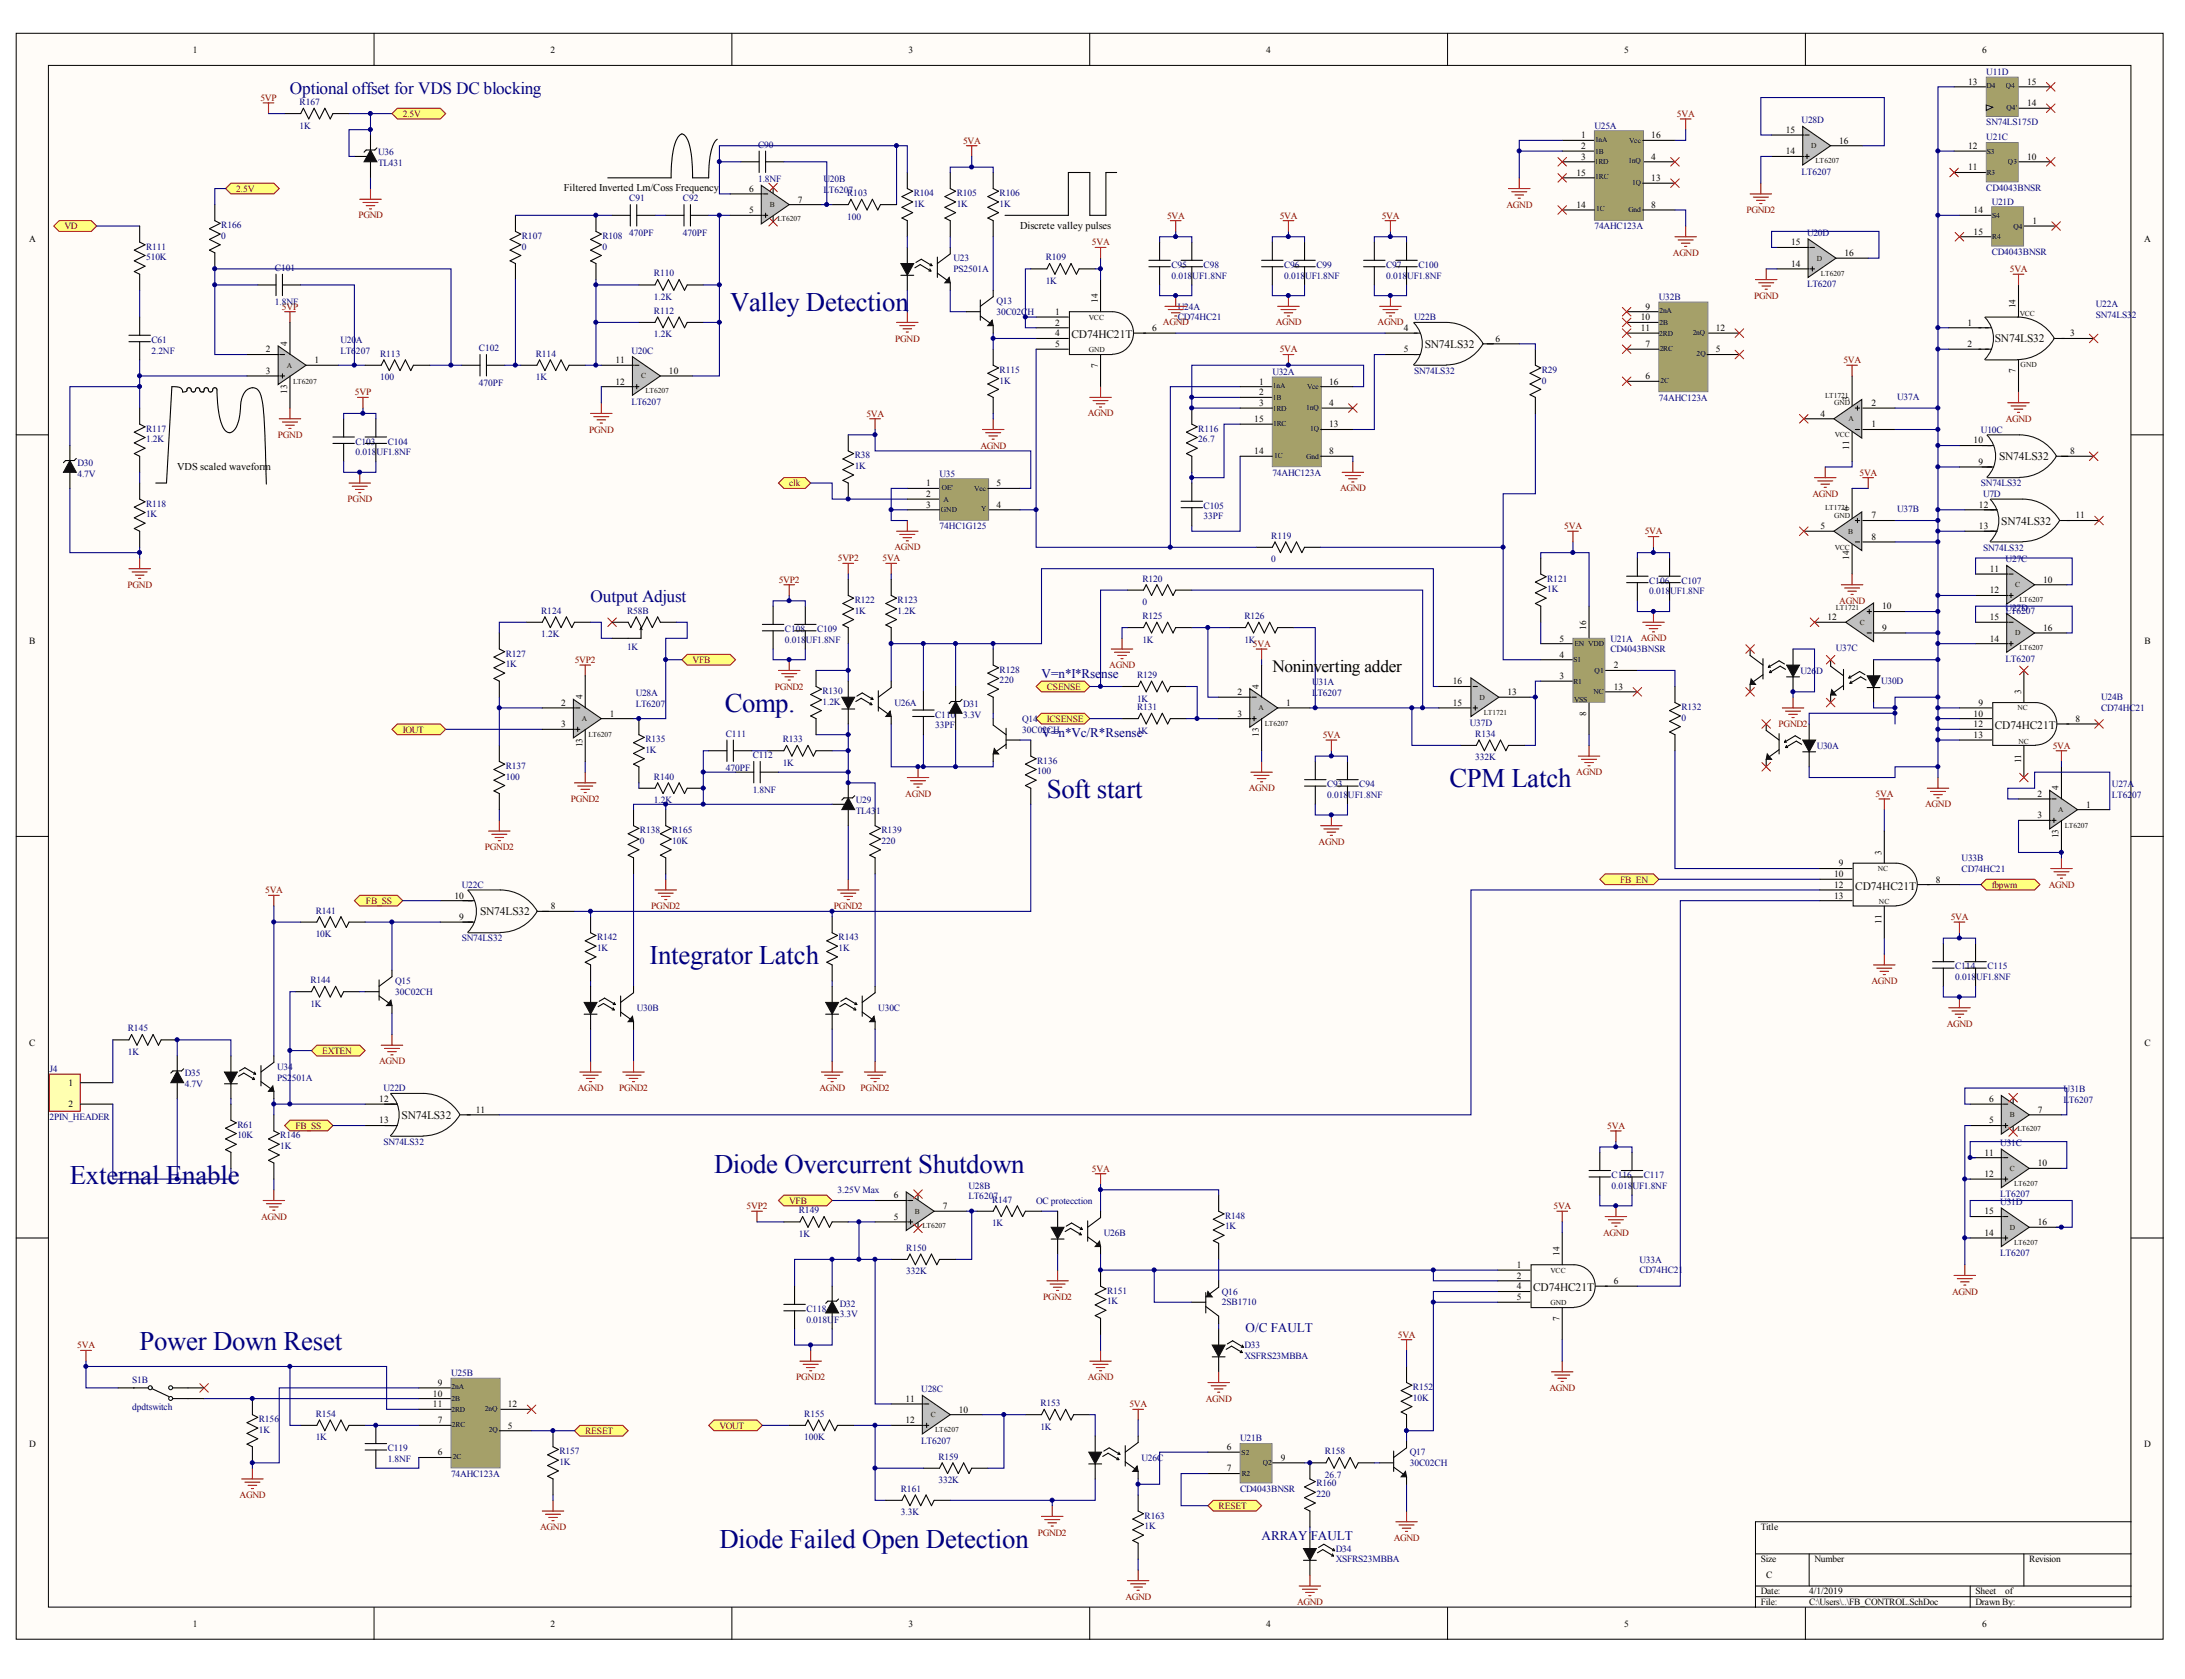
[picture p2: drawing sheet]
<svg xmlns="http://www.w3.org/2000/svg" width="273mm" height="210mm" viewBox="0 0 273 210" stroke-linecap="round" stroke-linejoin="round" font-family="sans-serif">
<defs><g id="words">
<g font-size="3.3" fill="#000080">
<text x="91.2" y="38.9">Valley Detection</text>
<text x="90.6" y="89.1">Comp.</text>
<text x="130.8" y="99.8">Soft start</text>
<text x="181.1" y="98.4">CPM Latch</text>
<text x="81.2" y="120.5">Integrator Latch</text>
<text x="8.7" y="148">External Enable</text>
<text x="89.2" y="146.6">Diode Overcurrent Shutdown</text>
<text x="17.5" y="168.7">Power Down Reset</text>
<text x="89.9" y="193.5">Diode Failed Open Detection</text>
</g>
<g font-size="2.2" fill="#000080">
<text x="36.2" y="11.7">Optional offset for VDS DC blocking</text>
<text x="73.8" y="75.3">Output Adjust</text>
</g>
<text font-size="2.2" x="159" y="84">Noninverting adder</text>
<g font-size="1.6" fill="#000080">
<text x="130.2" y="84.8">V=n*I*Rse</text>
<text x="137.6" y="84.8">nse</text>
<text x="130.2" y="92.2">V=n*Vc/R*Rsense</text>
<text x="155.6" y="166.5">O/C FAULT</text>
<text x="157.7" y="192.6">ARRAY</text>
<text x="163.8" y="192.6">FAULT</text>
</g>
<g font-size="1.4" fill="#110f0a">
<text x="133.9" y="42.3">CD74HC21T</text>
<text x="178.1" y="43.5">SN74LS32</text>
<text x="249.3" y="42.7">SN74LS32</text>
<text x="249.8" y="57.6">SN74LS32</text>
<text x="250.1" y="65.6">SN74LS32</text>
<text x="249.3" y="91.2">CD74HC21T</text>
<text x="231.9" y="111.2">CD74HC21T</text>
<text x="60" y="114.5">SN74LS32</text>
<text x="50.2" y="139.9">SN74LS32</text>
<text x="191.6" y="161.4">CD74HC21T</text>
</g>
<g font-size="1.3">
<text x="70.4" y="23.9">Filtered Inverted Lm/Coss Frequency</text>
<text x="127.5" y="28.6">Discrete valley pulses</text>
<text x="22.1" y="58.7">VDS scaled waveform</text>
</g>
<g font-size="1.2">
<text x="24.1" y="6.6">1</text>
<text x="68.8" y="6.6">2</text>
<text x="113.5" y="6.6">3</text>
<text x="158.2" y="6.6">4</text>
<text x="203" y="6.6">5</text>
<text x="246" y="10.6">13</text>
<text x="247.7" y="6.6">6</text>
<text x="253.3" y="10.6">15</text>
<text x="197.6" y="17.3">1</text>
<text x="206.4" y="17.3">16</text>
<text x="223.2" y="16.6">15</text>
<text x="229.8" y="18">16</text>
<text x="253.3" y="13.3">14</text>
<text x="93.6" y="24">6</text>
<text x="197" y="22">15</text>
<text x="197.6" y="18.6">2</text>
<text x="197.6" y="20">3</text>
<text x="206.4" y="20">4</text>
<text x="206.4" y="22.6">13</text>
<text x="223.2" y="19.3">14</text>
<text x="246" y="21.3">11</text>
<text x="246" y="18.6">12</text>
<text x="253.3" y="20">10</text>
<text x="93.6" y="26.7">5</text>
<text x="99.7" y="25.3">7</text>
<text x="197" y="26">14</text>
<text x="206.4" y="26">8</text>
<text x="246.6" y="26.7">14</text>
<text x="246.6" y="29.3">15</text>
<text x="254" y="28">1</text>
<text x="3.6" y="30.3">A</text>
<text x="223.8" y="33.4">14</text>
<text x="223.8" y="30.7">15</text>
<text x="230.5" y="32">16</text>
<text x="267.9" y="30.3">A</text>
<text x="131.8" y="39.4">1</text>
<text x="131.8" y="40.7">2</text>
<text x="137.2" y="37.9" transform="rotate(-90 137.2 37.9)">14</text>
<text x="144" y="41.4">6</text>
<text x="175.4" y="41.4">4</text>
<text x="205" y="40">10</text>
<text x="205" y="41.4">11</text>
<text x="205.6" y="38.7">9</text>
<text x="214.4" y="41.4">12</text>
<text x="245.9" y="40.7">1</text>
<text x="251.9" y="38.6" transform="rotate(-90 251.9 38.6)">14</text>
<text x="33.2" y="46.7">3</text>
<text x="33.2" y="44.1">2</text>
<text x="35.9" y="43.3" transform="rotate(-90 35.9 43.3)">4</text>
<text x="39.3" y="45.4">1</text>
<text x="76.9" y="45.4">11</text>
<text x="83.6" y="46.7">10</text>
<text x="131.8" y="42.1">4</text>
<text x="131.8" y="43.4">5</text>
<text x="137.2" y="46" transform="rotate(-90 137.2 46)">7</text>
<text x="175.4" y="44.1">5</text>
<text x="186.9" y="42.7">6</text>
<text x="205.6" y="43.4">7</text>
<text x="205.6" y="47.4">6</text>
<text x="214.4" y="44.1">5</text>
<text x="245.9" y="43.4">2</text>
<text x="251.9" y="46.7" transform="rotate(-90 251.9 46.7)">7</text>
<text x="258.7" y="42.1">3</text>
<text x="35.9" y="49.3" transform="rotate(-90 35.9 49.3)">13</text>
<text x="76.9" y="48.1">12</text>
<text x="156.7" y="52.8">15</text>
<text x="157.3" y="48.1">1</text>
<text x="157.3" y="49.4">2</text>
<text x="157.3" y="50.8">3</text>
<text x="166.1" y="50.8">4</text>
<text x="166.1" y="53.4">13</text>
<text x="166.1" y="48.1">16</text>
<text x="227.5" y="52.1">4</text>
<text x="231.1" y="50.1" transform="rotate(-90 231.1 50.1)">3</text>
<text x="233.9" y="53.4">1</text>
<text x="233.9" y="50.8">2</text>
<text x="156.7" y="56.8">14</text>
<text x="166.1" y="56.8">8</text>
<text x="231.1" y="56.2" transform="rotate(-90 231.1 56.2)">11</text>
<text x="246.6" y="55.4">10</text>
<text x="247.2" y="58.1">9</text>
<text x="258.7" y="56.8">8</text>
<text x="115.7" y="60.8">1</text>
<text x="115.7" y="62.1">2</text>
<text x="115.7" y="63.5">3</text>
<text x="124.5" y="63.5">4</text>
<text x="124.5" y="60.8">5</text>
<text x="231.1" y="63.9" transform="rotate(-90 231.1 63.9)">6</text>
<text x="233.9" y="64.8">7</text>
<text x="247.3" y="63.5">12</text>
<text x="259.4" y="64.8">11</text>
<text x="227.5" y="66.2">5</text>
<text x="231.1" y="70" transform="rotate(-90 231.1 70)">14</text>
<text x="233.9" y="67.5">8</text>
<text x="247.3" y="66.2">13</text>
<text x="248.6" y="71.5">11</text>
<text x="228.4" y="77.5">12</text>
<text x="235.2" y="76.2">10</text>
<text x="248.6" y="74.2">12</text>
<text x="248.6" y="77.5">15</text>
<text x="255.3" y="72.8">10</text>
<text x="3.7" y="80.5">B</text>
<text x="194.9" y="82.2">4</text>
<text x="194.9" y="80.2">5</text>
<text x="198.2" y="78.7" transform="rotate(-90 198.2 78.7)">16</text>
<text x="201.7" y="83.6">2</text>
<text x="235.2" y="78.9">9</text>
<text x="248.6" y="80.2">14</text>
<text x="255.3" y="78.9">16</text>
<text x="268" y="80.5">B</text>
<text x="70.1" y="88.2">2</text>
<text x="72.8" y="87.4" transform="rotate(-90 72.8 87.4)">4</text>
<text x="76.2" y="89.6">1</text>
<text x="154.7" y="89.6">3</text>
<text x="154.7" y="86.9">2</text>
<text x="157.3" y="86.1" transform="rotate(-90 157.3 86.1)">4</text>
<text x="160.7" y="88.2">1</text>
<text x="181.6" y="88.2">15</text>
<text x="181.6" y="85.6">16</text>
<text x="188.4" y="86.9">13</text>
<text x="194.9" y="84.9">3</text>
<text x="198.2" y="89.5" transform="rotate(-90 198.2 89.5)">8</text>
<text x="201.7" y="86.2">13</text>
<text x="246.6" y="89.6">10</text>
<text x="247.2" y="88.2">9</text>
<text x="252.6" y="86.8" transform="rotate(-90 252.6 86.8)">3</text>
<text x="70.1" y="90.9">3</text>
<text x="72.8" y="93.4" transform="rotate(-90 72.8 93.4)">13</text>
<text x="157.3" y="92.1" transform="rotate(-90 157.3 92.1)">13</text>
<text x="246.6" y="90.9">12</text>
<text x="246.6" y="92.3">13</text>
<text x="252.6" y="95.4" transform="rotate(-90 252.6 95.4)">11</text>
<text x="259.4" y="90.2">8</text>
<text x="254.6" y="99.6">2</text>
<text x="257.3" y="98.8" transform="rotate(-90 257.3 98.8)">4</text>
<text x="260.7" y="101">1</text>
<text x="235.1" y="106.8" transform="rotate(-90 235.1 106.8)">3</text>
<text x="254.6" y="102.3">3</text>
<text x="257.3" y="104.8" transform="rotate(-90 257.3 104.8)">13</text>
<text x="56.8" y="112.3">10</text>
<text x="68.8" y="113.7">8</text>
<text x="229.2" y="109.7">10</text>
<text x="229.2" y="111">12</text>
<text x="229.2" y="112.3">13</text>
<text x="229.8" y="108.3">9</text>
<text x="241.9" y="110.3">8</text>
<text x="57.4" y="115">9</text>
<text x="235.1" y="115.5" transform="rotate(-90 235.1 115.5)">11</text>
<text x="3.7" y="130.7">C</text>
<text x="268" y="130.7">C</text>
<text x="8.5" y="135.8">1</text>
<text x="47.4" y="137.8">12</text>
<text x="248.6" y="137.8">6</text>
<text x="8.5" y="138.4">2</text>
<text x="47.4" y="140.4">13</text>
<text x="59.4" y="139.1">11</text>
<text x="248.6" y="140.4">5</text>
<text x="254.7" y="139.1">7</text>
<text x="111.7" y="149.8">6</text>
<text x="248" y="147.1">12</text>
<text x="248" y="144.5">11</text>
<text x="254.7" y="145.8">10</text>
<text x="111.7" y="152.5">5</text>
<text x="117.8" y="151.2">7</text>
<text x="248" y="154.5">14</text>
<text x="248" y="151.8">15</text>
<text x="254.7" y="153.2">16</text>
<text x="189.5" y="158.5">1</text>
<text x="189.5" y="159.9">2</text>
<text x="189.5" y="161.2">4</text>
<text x="194.9" y="157" transform="rotate(-90 194.9 157)">14</text>
<text x="201.7" y="160.5">6</text>
<text x="189.5" y="162.5">5</text>
<text x="194.9" y="165.1" transform="rotate(-90 194.9 165.1)">7</text>
<text x="54.7" y="173.2">9</text>
<text x="54.1" y="174.6">10</text>
<text x="54.1" y="175.9">11</text>
<text x="54.7" y="177.9">7</text>
<text x="63.5" y="175.9">12</text>
<text x="63.5" y="178.6">5</text>
<text x="113.1" y="177.9">12</text>
<text x="113.1" y="175.3">11</text>
<text x="119.8" y="176.6">10</text>
<text x="3.6" y="180.9">D</text>
<text x="54.7" y="182">6</text>
<text x="153.3" y="181.3">6</text>
<text x="153.3" y="184">7</text>
<text x="160.1" y="182.6">9</text>
<text x="267.9" y="180.9">D</text>
<text x="220" y="191.3">Title</text>
<text x="220" y="195.3">Size</text>
<text x="220.7" y="197.3">C</text>
<text x="226.8" y="195.3">Number</text>
<text x="253.6" y="195.3">Revision</text>
<text x="24.1" y="203.4">1</text>
<text x="68.8" y="203.4">2</text>
<text x="113.5" y="203.4">3</text>
<text x="158.2" y="203.4">4</text>
<text x="203" y="203.4">5</text>
<text x="220" y="199.3">Date:</text>
<text x="220" y="200.7">File:</text>
<text x="226.1" y="199.3">4/1/2019</text>
<text x="226.1" y="200.7">C:\Users\..\FB_CONTROL.SchDoc</text>
<text x="246.9" y="199.3">Sheet</text>
<text x="246.9" y="200.7">Drawn By:</text>
<text x="247.7" y="203.4">6</text>
<text x="250.6" y="199.3">of</text>
</g>
<g font-size="1.2" fill="#000080">
<text x="248.2" y="9.4">U11D</text>
<text x="37.4" y="13.1">R167</text>
<text x="37.4" y="16.1">1K</text>
<text x="199.2" y="16.1">U25A</text>
<text x="225.1" y="15.4">U28D</text>
<text x="248.2" y="15.7">SN74LS175D</text>
<text x="248.2" y="17.6">U21C</text>
<text x="47.2" y="19.4">U36</text>
<text x="47.2" y="20.8">TL431</text>
<text x="94.7" y="18.5">C90</text>
<text x="94.7" y="22.8">1.8NF</text>
<text x="102.9" y="22.8">U20B</text>
<text x="225.1" y="21.8">LT6207</text>
<text x="248.2" y="23.8">CD4043BNSR</text>
<text x="27.6" y="28.5">R166</text>
<text x="27.6" y="29.9">0</text>
<text x="65.2" y="29.9">R107</text>
<text x="75.3" y="29.9">R108</text>
<text x="78.6" y="25.2">C91</text>
<text x="78.6" y="29.5">470PF</text>
<text x="85.3" y="25.2">C92</text>
<text x="85.3" y="29.5">470PF</text>
<text x="102.9" y="24.1">L</text>
<text x="103.6" y="24.1">T6207</text>
<text x="105.9" y="24.5">R103</text>
<text x="105.9" y="27.5">100</text>
<text x="114.2" y="24.5">R104</text>
<text x="114.2" y="25.9">1K</text>
<text x="119.6" y="24.5">R105</text>
<text x="119.6" y="25.9">1K</text>
<text x="124.9" y="24.5">R106</text>
<text x="124.9" y="25.9">1K</text>
<text x="199.2" y="28.7">74AHC123A</text>
<text x="225.8" y="29.5">U20D</text>
<text x="248.9" y="25.6">U21D</text>
<text x="18.3" y="31.2">R111</text>
<text x="18.3" y="32.5">510K</text>
<text x="34.4" y="33.9">C101</text>
<text x="65.2" y="31.2">0</text>
<text x="75.3" y="31.2">0</text>
<text x="81.7" y="34.6">R110</text>
<text x="119.2" y="32.7">U23</text>
<text x="119.2" y="34">PS2501A</text>
<text x="130.7" y="32.5">R109</text>
<text x="130.7" y="35.5">1K</text>
<text x="146.4" y="33.5">C95</text>
<text x="146.4" y="34.8">0.018UF1.8NF</text>
<text x="150.4" y="33.5">C98</text>
<text x="160.5" y="33.5">C96</text>
<text x="160.5" y="34.8">0.018UF1.8NF</text>
<text x="164.5" y="33.5">C99</text>
<text x="173.2" y="33.5">C97</text>
<text x="173.2" y="34.8">0.018UF1.8NF</text>
<text x="177.2" y="33.5">C100</text>
<text x="225.8" y="35.9">LT6207</text>
<text x="248.9" y="31.9">CD4043BNSR</text>
<text x="34.4" y="38.2">1.8NF</text>
<text x="81.7" y="39.2">R112</text>
<text x="81.7" y="37.5">1.2K</text>
<text x="124.5" y="38">Q13</text>
<text x="124.5" y="39.4">30C02C</text>
<text x="128.4" y="39.4">H</text>
<text x="147.2" y="38.7">U24A</text>
<text x="147.2" y="40">CD74HC21</text>
<text x="176.7" y="40">U22B</text>
<text x="207.3" y="37.5">U32B</text>
<text x="261.9" y="38.4">U22A</text>
<text x="261.9" y="39.8">SN74LS32</text>
<text x="18.9" y="42.9">C61</text>
<text x="18.9" y="44.2">2.2NF</text>
<text x="42.5" y="42.9">U20A</text>
<text x="42.5" y="44.2">LT6207</text>
<text x="47.5" y="44.6">R113</text>
<text x="47.5" y="47.5">100</text>
<text x="59.8" y="43.9">C102</text>
<text x="67" y="44.6">R114</text>
<text x="67" y="47.5">1K</text>
<text x="78.9" y="44.2">U20C</text>
<text x="81.7" y="42.2">1.2K</text>
<text x="124.9" y="46.6">R115</text>
<text x="124.9" y="47.9">1K</text>
<text x="159" y="46.9">U32A</text>
<text x="176.7" y="46.7">SN74LS32</text>
<text x="192.7" y="46.6">R29</text>
<text x="192.7" y="47.9">0</text>
<text x="18.3" y="54">R117</text>
<text x="59.8" y="48.2">470PF</text>
<text x="78.9" y="50.6">LT6207</text>
<text x="149.7" y="54">R116</text>
<text x="207.3" y="50.1">74AHC123A</text>
<text x="237.1" y="50">U37A</text>
<text x="9.7" y="58.3">D30</text>
<text x="9.7" y="59.6">4.7V</text>
<text x="18.3" y="55.3">1.2K</text>
<text x="44.4" y="55.6">C103</text>
<text x="44.4" y="56.9">0.018UF1.8NF</text>
<text x="48.4" y="55.6">C104</text>
<text x="106.8" y="57.3">R38</text>
<text x="106.8" y="58.7">1K</text>
<text x="117.4" y="59.6">U35</text>
<text x="149.7" y="55.3">26.7</text>
<text x="159" y="59.5">74AHC123A</text>
<text x="247.5" y="54.1">U10C</text>
<text x="18.3" y="63.3">R118</text>
<text x="18.3" y="64.7">1K</text>
<text x="150.4" y="63.6">C105</text>
<text x="150.4" y="64.9">33PF</text>
<text x="237.1" y="64">U37B</text>
<text x="247.5" y="60.8">SN74LS32</text>
<text x="247.8" y="62.1">U7D</text>
<text x="117.4" y="66.2">74HC1G125</text>
<text x="158.9" y="67.4">R119</text>
<text x="158.9" y="70.3">0</text>
<text x="247.8" y="68.8">SN74LS32</text>
<text x="250.6" y="70.3">U27C</text>
<text x="67.6" y="76.7">R124</text>
<text x="78.4" y="76.7">R58B</text>
<text x="106.8" y="75.4">R122</text>
<text x="106.8" y="76.7">1K</text>
<text x="112.2" y="75.4">R123</text>
<text x="112.2" y="76.7">1.2K</text>
<text x="142.8" y="72.7">R120</text>
<text x="142.8" y="75.7">0</text>
<text x="142.8" y="77.4">R125</text>
<text x="155.5" y="77.4">R126</text>
<text x="193.3" y="72.7">R121</text>
<text x="193.3" y="74">1K</text>
<text x="206.1" y="73">C106</text>
<text x="206.1" y="74.3">0.018UF1.8NF</text>
<text x="210.1" y="73">C107</text>
<text x="250.6" y="76.7">LT6207</text>
<text x="250.6" y="76.3">U27D</text>
<text x="63.2" y="82.1">R127</text>
<text x="63.2" y="83.4">1K</text>
<text x="67.6" y="79.7">1.2K</text>
<text x="78.4" y="81.3">1K</text>
<text x="98.1" y="79">C108</text>
<text x="98.1" y="80.3">0.018UF1.8NF</text>
<text x="102.1" y="79">C109</text>
<text x="142.8" y="80.3">1K</text>
<text x="155.5" y="80.3">1K</text>
<text x="201.3" y="80.2">U21A</text>
<text x="201.3" y="81.5">CD4043BNSR</text>
<text x="229.4" y="81.4">U37C</text>
<text x="250.6" y="82.8">LT6207</text>
<text x="79.4" y="87">U28A</text>
<text x="79.4" y="88.4">LT6207</text>
<text x="102.8" y="86.8">R130</text>
<text x="102.8" y="88.1">1.2K</text>
<text x="111.8" y="88.2">U26A</text>
<text x="116.9" y="89.7">C110</text>
<text x="120.4" y="88.4">D31</text>
<text x="120.4" y="89.7">3.3V</text>
<text x="124.9" y="84.1">R128</text>
<text x="124.9" y="85.4">220</text>
<text x="142.1" y="84.8">R129</text>
<text x="142.1" y="87.7">1K</text>
<text x="142.1" y="88.8">R131</text>
<text x="164" y="85.7">U31A</text>
<text x="164" y="87">L</text>
<text x="164.6" y="87">T6207</text>
<text x="210.1" y="88.8">R132</text>
<text x="225" y="84.2">U26D</text>
<text x="235.1" y="85.6">U30D</text>
<text x="262.6" y="87.6">U24B</text>
<text x="262.6" y="88.9">CD74HC21</text>
<text x="80.6" y="92.8">R135</text>
<text x="80.6" y="94.1">1K</text>
<text x="90.7" y="92.1">C111</text>
<text x="94.1" y="94.8">C112</text>
<text x="97.8" y="92.8">R133</text>
<text x="97.8" y="95.7">1K</text>
<text x="116.9" y="91.1">33PF</text>
<text x="127.7" y="90.2">Q14</text>
<text x="127.7" y="91.6">30C02CH</text>
<text x="129.6" y="95.5">R136</text>
<text x="142.1" y="91.7">1K</text>
<text x="183.7" y="90.8">U37D</text>
<text x="184.4" y="92.1">R134</text>
<text x="184.4" y="95.1">332K</text>
<text x="210.1" y="90.1">0</text>
<text x="227" y="93.6">U30A</text>
<text x="63.2" y="96.1">R137</text>
<text x="63.2" y="97.5">100</text>
<text x="81.7" y="97.5">R140</text>
<text x="81.7" y="100.4">1.2K</text>
<text x="90.7" y="96.4">470PF</text>
<text x="94.1" y="99.1">1.8NF</text>
<text x="106.9" y="100.4">U29</text>
<text x="106.9" y="101.8">TL431</text>
<text x="129.6" y="96.8">100</text>
<text x="165.8" y="98.4">C93</text>
<text x="165.8" y="99.8">0.018UF1.8NF</text>
<text x="169.9" y="98.4">C94</text>
<text x="263.9" y="98.4">U27A</text>
<text x="263.9" y="99.8">LT6207</text>
<text x="80" y="104.2">R138</text>
<text x="80" y="105.5">0</text>
<text x="84" y="104.2">R165</text>
<text x="84" y="105.5">10K</text>
<text x="110.2" y="104.2">R139</text>
<text x="110.2" y="105.5">220</text>
<text x="245.1" y="107.7">U33B</text>
<text x="57.7" y="111">U22C</text>
<text x="245.1" y="109">CD74HC21</text>
<text x="39.5" y="114.2">R141</text>
<text x="39.5" y="117.2">10K</text>
<text x="57.7" y="117.7">SN74LS32</text>
<text x="74.6" y="117.6">R142</text>
<text x="74.6" y="118.9">1K</text>
<text x="104.8" y="117.6">R143</text>
<text x="104.8" y="118.9">1K</text>
<text x="38.8" y="122.9">R144</text>
<text x="38.8" y="125.9">1K</text>
<text x="49.4" y="123">Q15</text>
<text x="49.4" y="124.4">30C02CH</text>
<text x="244.3" y="121.2">C114</text>
<text x="244.3" y="122.5">0.018UF1.8NF</text>
<text x="248.4" y="121.2">C115</text>
<text x="16" y="128.9">R145</text>
<text x="16" y="131.9">1K</text>
<text x="79.6" y="126.4">U30B</text>
<text x="109.8" y="126.4">U30C</text>
<text x="6.2" y="134">J4</text>
<text x="23.1" y="134.6">D35</text>
<text x="23.1" y="135.9">4.7V</text>
<text x="34.6" y="133.8">U34</text>
<text x="34.6" y="135.1">PS2501A</text>
<text x="47.9" y="136.4">U22D</text>
<text x="257.9" y="136.6">U31B</text>
<text x="257.9" y="137.9">L</text>
<text x="258.5" y="137.9">T6207</text>
<text x="6.2" y="140">2PIN_HEADER</text>
<text x="29.7" y="141">R61</text>
<text x="29.7" y="142.3">10K</text>
<text x="35" y="142.3">R146</text>
<text x="35" y="143.7">1K</text>
<text x="47.9" y="143.1">SN74LS32</text>
<text x="250" y="143.3">U31C</text>
<text x="104.7" y="149.2">3.25V Max</text>
<text x="121" y="148.6">U28B</text>
<text x="121" y="150">LT6207</text>
<text x="201.4" y="147.3">C116</text>
<text x="201.4" y="148.6">0.018UF1.8NF</text>
<text x="205.4" y="147.3">C117</text>
<text x="250" y="149.7">LT6207</text>
<text x="99.8" y="151.7">R149</text>
<text x="99.8" y="154.6">1K</text>
<text x="124" y="150.4">R147</text>
<text x="124" y="153.3">1K</text>
<text x="129.5" y="150.5">OC protecction</text>
<text x="137.9" y="154.5">U26B</text>
<text x="153.1" y="152.4">R148</text>
<text x="153.1" y="153.7">1K</text>
<text x="250" y="150.6">U31D</text>
<text x="113.2" y="156.4">R150</text>
<text x="113.2" y="159.3">332K</text>
<text x="138.3" y="161.7">R151</text>
<text x="152.7" y="161.9">Q16</text>
<text x="204.9" y="157.9">U33A</text>
<text x="204.9" y="159.2">CD74HC21</text>
<text x="250" y="157">LT6207</text>
<text x="100.8" y="164">C118</text>
<text x="100.8" y="165.4">0.018U</text>
<text x="104.2" y="165.4">F</text>
<text x="104.9" y="163.3">D32</text>
<text x="104.9" y="164.7">3.3V</text>
<text x="138.3" y="163.1">1K</text>
<text x="152.7" y="163.2">2SB1710</text>
<text x="16.5" y="172.8">S1B</text>
<text x="56.4" y="172">U25B</text>
<text x="155.5" y="168.6">D33</text>
<text x="155.5" y="169.9">XSFRS23MBBA</text>
<text x="176.6" y="173.8">R152</text>
<text x="16.5" y="176.3">dpdtswitch</text>
<text x="32.3" y="177.8">R156</text>
<text x="32.3" y="179.1">1K</text>
<text x="39.5" y="177.1">R154</text>
<text x="100.5" y="177.1">R155</text>
<text x="115.1" y="174.1">U28C</text>
<text x="130" y="175.8">R153</text>
<text x="130" y="178.7">1K</text>
<text x="176.6" y="175.1">10K</text>
<text x="39.5" y="180.1">1K</text>
<text x="48.4" y="181.4">C119</text>
<text x="48.4" y="182.8">1.8NF</text>
<text x="56.4" y="184.6">74AHC123A</text>
<text x="69.9" y="181.8">R157</text>
<text x="69.9" y="183.2">1K</text>
<text x="100.5" y="180.1">100K</text>
<text x="115.1" y="180.5">LT6207</text>
<text x="117.3" y="182.5">R159</text>
<text x="117.3" y="185.4">332K</text>
<text x="142.6" y="182.6">U26C</text>
<text x="155" y="180.2">U21B</text>
<text x="164.5" y="185.8">R160</text>
<text x="165.6" y="181.8">R158</text>
<text x="165.6" y="184.8">26.7</text>
<text x="176.2" y="182">Q17</text>
<text x="176.2" y="183.3">30C02CH</text>
<text x="112.6" y="186.5">R161</text>
<text x="112.6" y="189.4">3.3K</text>
<text x="143" y="189.8">R163</text>
<text x="143" y="191.2">1K</text>
<text x="155" y="186.5">CD4043BNSR</text>
<text x="164.5" y="187.2">220</text>
<text x="166.9" y="194">D34</text>
<text x="166.9" y="195.3">XSFRS23MBBA</text>
</g>
<g font-size="1.2" fill="#800000">
<text x="32.5" y="12.6">5VP</text>
<text x="50.3" y="14.6">2.5V</text>
<text x="120.3" y="18">5VA</text>
<text x="209.6" y="14.6">5VA</text>
<text x="29.5" y="24">2.5V</text>
<text x="8.1" y="28.7">VD</text>
<text x="44.8" y="27.3">PGND</text>
<text x="145.8" y="27.3">5VA</text>
<text x="159.9" y="27.3">5VA</text>
<text x="172.7" y="27.3">5VA</text>
<text x="188.3" y="26">AGND</text>
<text x="218.2" y="26.6">PGND2</text>
<text x="136.4" y="30.7">5VA</text>
<text x="209.1" y="32">AGND</text>
<text x="251.2" y="34">5VA</text>
<text x="35.2" y="38.7">5VP</text>
<text x="145.3" y="40.7">AGND</text>
<text x="159.4" y="40.7">AGND</text>
<text x="172.2" y="40.7">AGND</text>
<text x="219.2" y="37.3">PGND</text>
<text x="111.9" y="42.7">PGND</text>
<text x="159.9" y="44.1">5VA</text>
<text x="230.4" y="45.4">5VA</text>
<text x="44.4" y="49.4">5VP</text>
<text x="108.3" y="52.1">5VA</text>
<text x="135.9" y="52.1">AGND</text>
<text x="250.6" y="52.7">AGND</text>
<text x="34.7" y="54.7">PGND</text>
<text x="73.6" y="54.1">PGND</text>
<text x="122.5" y="56.1">AGND</text>
<text x="232.4" y="59.5">5VA</text>
<text x="43.4" y="62.8">PGND</text>
<text x="98.6" y="60.8">clk</text>
<text x="167.5" y="61.4">AGND</text>
<text x="226.5" y="62.1">AGND</text>
<text x="104.7" y="70.2">5VP2</text>
<text x="110.3" y="70.2">5VA</text>
<text x="111.8" y="68.8">AGND</text>
<text x="195.5" y="66.2">5VA</text>
<text x="205.5" y="66.8">5VA</text>
<text x="15.9" y="73.5">PGND</text>
<text x="97.3" y="72.8">5VP2</text>
<text x="229.9" y="75.5">AGND</text>
<text x="71.8" y="82.9">5VP2</text>
<text x="86.5" y="82.9">VFB</text>
<text x="138.6" y="83.5">AGND</text>
<text x="156.6" y="80.9">5VA</text>
<text x="205" y="80.2">AGND</text>
<text x="96.8" y="86.2">PGND2</text>
<text x="130.8" y="86.2">CSENSE</text>
<text x="50.3" y="91.6">IOUT</text>
<text x="130.8" y="90.2">ICSENSE</text>
<text x="165.3" y="92.3">5VA</text>
<text x="222.3" y="90.9">PGND2</text>
<text x="256.5" y="93.6">5VA</text>
<text x="71.3" y="100.3">PGND2</text>
<text x="113.1" y="99.6">AGND</text>
<text x="156.1" y="98.9">AGND</text>
<text x="197" y="96.9">AGND</text>
<text x="234.4" y="99.6">5VA</text>
<text x="240.6" y="100.9">AGND</text>
<text x="60.6" y="106.3">PGND2</text>
<text x="164.8" y="105.6">AGND</text>
<text x="33.1" y="111.7">5VA</text>
<text x="45.7" y="113">FB_SS</text>
<text x="81.4" y="113.6">PGND2</text>
<text x="104.2" y="113.6">PGND2</text>
<text x="202.5" y="110.3">FB_EN</text>
<text x="248.9" y="111">fbpwm</text>
<text x="256" y="111">AGND</text>
<text x="243.8" y="115">5VA</text>
<text x="233.9" y="123">AGND</text>
<text x="40.3" y="131.7">EXTEN</text>
<text x="243.3" y="128.4">AGND</text>
<text x="47.4" y="133.1">AGND</text>
<text x="72.2" y="136.4">AGND</text>
<text x="77.4" y="136.4">PGND2</text>
<text x="102.4" y="136.4">AGND</text>
<text x="107.5" y="136.4">PGND2</text>
<text x="36.9" y="141.1">FB_SS</text>
<text x="200.8" y="141.1">5VA</text>
<text x="136.4" y="146.5">5VA</text>
<text x="32.6" y="152.5">AGND</text>
<text x="93.3" y="151.2">5VP2</text>
<text x="98.6" y="150.5">VFB</text>
<text x="194.1" y="151.2">5VA</text>
<text x="200.3" y="154.5">AGND</text>
<text x="243.9" y="161.8">AGND</text>
<text x="130.4" y="162.5">PGND2</text>
<text x="174.7" y="167.2">5VA</text>
<text x="9.7" y="168.6">5VA</text>
<text x="99.5" y="172.6">PGND2</text>
<text x="135.9" y="172.6">AGND</text>
<text x="193.6" y="173.9">AGND</text>
<text x="73.1" y="179.3">RESET</text>
<text x="89.9" y="178.6">VOUT</text>
<text x="141.1" y="175.9">5VA</text>
<text x="150.7" y="175.2">AGND</text>
<text x="29.9" y="187.3">AGND</text>
<text x="67.5" y="191.3">AGND</text>
<text x="129.7" y="192">PGND2</text>
<text x="152.3" y="188.6">RESET</text>
<text x="174.2" y="192.6">AGND</text>
<text x="140.6" y="200">AGND</text>
<text x="162.1" y="200.7">AGND</text>
</g>
<g font-size=".9" fill="#110f0a">
<text x="248.2" y="11">D4</text>
<text x="250.7" y="11">Q4</text>
<text x="199.3" y="17.7">1nA</text>
<text x="203.6" y="17.9">Vcc</text>
<text x="250.8" y="13.7">Q4'</text>
<text x="199.3" y="20.5">1RD</text>
<text x="199.3" y="19.2">1B</text>
<text x="199.4" y="22.4">1RC</text>
<text x="203.5" y="20.4">1nQ</text>
<text x="204" y="23.1">1Q</text>
<text x="226.4" y="18.5">D</text>
<text x="226.9" y="20.4">LT6207</text>
<text x="248.3" y="19.2">S3</text>
<text x="248.3" y="21.9">R3</text>
<text x="250.9" y="20.5">Q3</text>
<text x="96.2" y="25.9">B</text>
<text x="97.1" y="27.6">LT6207</text>
<text x="199.5" y="26.4">1C</text>
<text x="203.5" y="26.6">Gnd</text>
<text x="248.9" y="27.2">S4</text>
<text x="249" y="29.9">R4</text>
<text x="251.6" y="28.6">Q4</text>
<text x="227" y="32.6">D</text>
<text x="227.6" y="34.5">LT6207</text>
<text x="136.1" y="40">VCC</text>
<text x="207.4" y="42">2RD</text>
<text x="207.4" y="39.1">2nA</text>
<text x="207.4" y="40.6">2B</text>
<text x="211.5" y="41.8">2nQ</text>
<text x="252.4" y="39.5">VCC</text>
<text x="35.8" y="46">A</text>
<text x="36.6" y="48">LT6207</text>
<text x="80.1" y="47.3">C</text>
<text x="136.1" y="44">GND</text>
<text x="207.4" y="43.8">2RC</text>
<text x="207.5" y="47.8">2C</text>
<text x="212" y="44.5">2Q</text>
<text x="252.5" y="45.8">GND</text>
<text x="80.6" y="49.2">LT6207</text>
<text x="159.1" y="51.3">1RD</text>
<text x="159.1" y="48.5">1nA</text>
<text x="159.1" y="50">1B</text>
<text x="159.1" y="53.2">1RC</text>
<text x="163.2" y="51.2">1nQ</text>
<text x="163.3" y="48.7">Vcc</text>
<text x="163.7" y="53.9">1Q</text>
<text x="228.1" y="49.7">LT1721</text>
<text x="229.2" y="50.7">GND</text>
<text x="231" y="52.7">A</text>
<text x="159.2" y="57.2">1C</text>
<text x="163.2" y="57.4">Gnd</text>
<text x="229.3" y="54.7">VCC</text>
<text x="117.6" y="64">GND</text>
<text x="117.7" y="61.2">OE'</text>
<text x="117.9" y="62.7">A</text>
<text x="121.8" y="61.4">Vcc</text>
<text x="122.6" y="63.9">Y</text>
<text x="228.1" y="63.8">LT1721</text>
<text x="229.2" y="64.7">GND</text>
<text x="229.3" y="68.7">VCC</text>
<text x="230.9" y="66.7">B</text>
<text x="229.4" y="76.2">LT1721</text>
<text x="251.8" y="73.4">C</text>
<text x="252.4" y="75.3">LT6207</text>
<text x="196.6" y="82.8">S1</text>
<text x="196.8" y="80.8">EN VDD</text>
<text x="232.4" y="78.1">C</text>
<text x="251.8" y="79.4">D</text>
<text x="252.4" y="81.3">LT6207</text>
<text x="157.3" y="88.8">A</text>
<text x="184.9" y="87.5">D</text>
<text x="185.4" y="89.4">LT1721</text>
<text x="196.6" y="85.5">R1</text>
<text x="196.7" y="87.7">VSS</text>
<text x="199.1" y="86.8">NC</text>
<text x="199.3" y="84.1">Q1</text>
<text x="252.1" y="88.8">NC</text>
<text x="72.7" y="90.2">A</text>
<text x="73.5" y="92.2">LT6207</text>
<text x="158.1" y="90.8">LT6207</text>
<text x="252.2" y="93">NC</text>
<text x="257.2" y="101.5">A</text>
<text x="258" y="103.5">LT6207</text>
<text x="234.7" y="108.9">NC</text>
<text x="234.8" y="113">NC</text>
<text x="251.2" y="139.7">B</text>
<text x="252.1" y="141.4">LT6207</text>
<text x="251.2" y="146.4">C</text>
<text x="251.7" y="148.3">LT6207</text>
<text x="114.3" y="151.7">B</text>
<text x="115.3" y="153.5">LT6207</text>
<text x="251.2" y="153.7">D</text>
<text x="251.7" y="155.6">LT6207</text>
<text x="193.8" y="159.1">VCC</text>
<text x="193.7" y="163.1">GND</text>
<text x="56.4" y="173.7">2nA</text>
<text x="56.4" y="176.5">2RD</text>
<text x="56.4" y="175.2">2B</text>
<text x="56.5" y="178.4">2RC</text>
<text x="60.6" y="176.4">2nQ</text>
<text x="61.1" y="179">2Q</text>
<text x="116.3" y="177.2">C</text>
<text x="116.9" y="179">LT6207</text>
<text x="56.6" y="182.4">2C</text>
<text x="155.2" y="181.9">S2</text>
<text x="155.2" y="184.5">R2</text>
<text x="157.8" y="183.2">Q2</text>
</g>
</g></defs>
<g fill="#fffcf8" stroke="#000" stroke-width=".12">
<path d="M2 4.2h268.3v200.7h-268.3z"/>
<path d="M6 8.2h260.3v192.7h-260.3z"/>
</g>
<g fill="none" stroke="#000" stroke-width=".12">
<path d="M46.7 4.2v4M91.5 4.2v4M136.2 4.2v4M180.9 4.2v4M225.6 4.2v4M2 54.4h4M266.3 54.4h4.1M2 104.6h4M266.3 104.6h4.1M2 154.8h4M266.3 154.8h4.1M219.4 194.3h46.9"/>
<path d="M219.4 198.3h46.9M219.4 199.6h46.9M226.1 194.3v4M246.2 198.3v2.7M252.9 194.3v4M266.3 190.2h-46.9v10.8M46.7 201v4M91.5 201v4M136.2 201v4M180.9 201v4M225.6 201v4"/>
</g>
<path d="M45.6 138h4.1M57.6 139.4h4.8M45.6 140.7h4.1" fill="none" stroke="#000" stroke-width=".13"/>
<path d="M48.8 136.7a3.7 3.7 0 0 1 0 5.3M48.8 136.7h4.1a5.3 5.3 0 0 1 4.6 2.7M48.8 138h.9M57.5 139.4a5.3 5.3 0 0 1-4.6 2.6M48.8 142.1h4.1M48.8 140.7h.9" fill="none" stroke="#110f0a" stroke-width=".13"/>
<path d="M129.5 85.8l.7-.6h5.3l.7 .6-.7 .7h-5.3z" fill-rule="evenodd" fill="#ffff80" stroke="#800000" stroke-width=".12"/>
<path d="M198.6 75.8v4M192.5 85.2h4.1M192.5 82.5h4.1M192.5 80.5h4.1M198.6 87.8v4M200.6 83.8h4M200.6 86.5h4" fill="none" stroke="#000" stroke-width=".13"/>
<path d="M196.6 79.8h4v8h-4z" fill="#a5a069" stroke="#808080" stroke-width=".12"/>
<path d="M204.1 86l1.1 1M205.2 86l-1.1 1" fill="none" stroke="#f00" stroke-width=".12"/>
<path d="M192.5 77.8v2.7M196.6 69.1h2v6.7M196.6 67.8v1.3h-4.1v.7" fill="none" stroke="#000080" stroke-width=".13"/>
<path d="M195.9 66.4h1.3M196.6 66.4v1.4" fill="none" stroke="#800000" stroke-width=".13"/>
<g fill="#ffff80" stroke="#800000" stroke-width=".12">
<path d="M247.5 110.6l.7-.7h6.1l.6 .7-.6 .7h-6.1z" fill-rule="evenodd"/>
<path d="M97.3 60.4l.7-.7h2.6l.7 .7-.7 .7h-2.6z" fill-rule="evenodd"/>
</g>
<g fill="none" stroke="#800000" stroke-width=".13">
<path d="M105.3 70.4h1.4M106 70.4v1.4M110.7 70.4h1.3M111.4 70.4v1.4M71.8 97.9h2.7M72.2 98.3h1.9M72.5 83.1h1.3M72.6 98.7h1.1M73 99.1h.3M73.1 83.1v1.4M73.1 96.5v1.4M113.4 97.2h2.7"/>
<path d="M113.8 97.6h1.9M114.2 98h1.1M114.6 98.4h.3M114.7 95.9v1.3M197.2 94.5h2.7M197.6 94.9h1.9M198 95.3h1.1M198.4 95.7h.3M198.6 93.2v1.3M81.9 111.3h2.6M82.3 111.7h1.8M82.7 112.1h1"/>
<path d="M83.1 112.5h.2M83.2 109.9v1.4M104.7 111.3h2.6M105.1 111.7h1.8M105.5 112.1h1M105.9 112.5h.2M106 109.9v1.4M72.5 134h2.6M72.9 134.4h1.8M73.3 134.8h1M73.7 135.2h.2M73.8 132.7v1.3"/>
<path d="M77.8 134h2.7M78.2 134.4h1.9M78.6 134.8h1.1M79 135.2h.3M79.2 132.7v1.3M102.6 134h2.7M103.1 134.4h1.8M103.5 134.8h1M103.9 135.2h.2M104 132.7v1.3M108 134h2.7M108.4 134.4h1.9"/>
<path d="M108.8 134.8h1.1M109.2 135.2h.3M109.4 132.7v1.3M93.9 151.4h1.4M94.6 151.4v1.4M132.2 158.8v1.3M136.9 146.7h1.3M137.5 146.7v1.4M100 170.2h2.6M100.4 170.6h1.8M100.8 171h1M101.2 171.4h.2"/>
<path d="M101.3 168.8v1.4M130.8 160.1h2.7M131.2 160.5h1.9M131.6 160.9h1.1M132 161.3h.3M136.2 170.2h2.7M136.6 170.6h1.9M137 171h1.1M137.4 171.4h.3M137.5 168.8v1.4"/>
</g>
<g fill="none" stroke="#000080" stroke-width=".13">
<path d="M106 71.8v.6M111.4 71.8v.6M73.1 95.2v1.3M93.9 93.9h2M102 91.8h4v4.7M104 93.9h2M106 83.8v1.4M106 90.5v1.3M111.4 90.5v5.4h8v-4.7M115.4 91.8v4.1M198.6 91.8v1.4M204.6 83.8h4.7v2"/>
<path d="M209.3 93.9v14.7h18.1M83.2 109.3v.6M106 103.2v6.7M244.9 110.6h2.6M73.8 128.7v4M79.2 128.7v4M104 128.7v4M109.4 128.7v4M94.6 152.8h3.4M104 150.1h5.4M106 152.8h3.4M107.3 152.8v4.6"/>
<path d="M120.8 151.4h1.3M121.4 151.4v6h-2M130.2 151.4h2M132.2 156.8v2M137.5 148.1v3.3M101.3 168.2v.6"/>
</g>
<path d="M75.9 77.3l1.1 1M77 77.3l-1.1 1" fill="none" stroke="#f00" stroke-width=".12"/>
<path d="M244.9 88.5h4M244.9 89.8h4M244.9 91.2h4M244.9 92.5h4M252.9 83.8v4M252.9 93.2v4M257.1 90.5h5.2" fill="none" stroke="#000" stroke-width=".13"/>
<path d="M254.4 93.1a2.66 2.66 0 0 0 2.6-2.6 2.66 2.66 0 0 0-2.6-2.7h-5.4v5.4h5.4" fill="none" stroke="#110f0a" stroke-width=".13"/>
<path d="M85.2 82.5l.7-.7h5.3l.7 .7-.7 .6h-5.3z" fill-rule="evenodd" fill="#ffff80" stroke="#800000" stroke-width=".12"/>
<path d="M83.2 82.5h2" fill="none" stroke="#000080" stroke-width=".13"/>
<path d="M97.3 150.1l.7-.7h5.3l.7 .7-.7 .7h-5.3z" fill-rule="evenodd" fill="#ffff80" stroke="#800000" stroke-width=".12"/>
<path d="M235.5 101.2v2.7M235.5 117.3v2M104 157.4v3.4" fill="none" stroke="#000080" stroke-width=".13"/>
<path d="M234.8 99.9h1.3M235.5 99.9v1.3M33.6 111.9h1.3M34.2 111.9v1.4M235.5 119.3v1.3M234.1 120.6h2.7M234.5 121h1.9M234.9 121.4h1.1M235.3 121.8h.3" fill="none" stroke="#800000" stroke-width=".13"/>
<path d="M199.9 109.9l.7-.6h6l.7 .6-.7 .7h-6z" fill-rule="evenodd" fill="#ffff80" stroke="#800000" stroke-width=".12"/>
<path d="M106 72.4v2l.7 .4-1.4 .6 1.4 .7-1.4 .7 1.4 .7-1.4 .6 .7 .4v2M192.5 69.8v2l.7 .3-1.3 .7 1.3 .6-1.3 .7 1.3 .7-1.3 .6 .6 .4v2M102 83.8v2l.6 .4-1.3 .6 1.3 .7-1.3 .7 1.3 .6-1.3 .7 .7 .3v2M209.3 85.8v2l.7 .4-1.4 .6 1.4 .7-1.4 .7 1.4 .6-1.4 .7 .7 .3v2.1M73.8 114.6v2l.7 .3-1.4 .7 1.4 .7-1.4 .7 1.4 .6-1.4 .7 .7 .3v2M79.2 101.2v2l.6 .4-1.3 .6 1.3 .7-1.3 .7 1.3 .6-1.3 .7 .7 .3v2.1M104 114.6v2l.7 .3-1.4 .7 1.4 .7-1.4 .7 1.4 .6-1.4 .7 .7 .3v2M109.4 101.2v2l.6 .4-1.3 .6 1.3 .7-1.3 .7 1.3 .6-1.3 .7 .7 .3v2.1M14.1 130h2l.3-.7 .7 1.4 .7-1.4 .7 1.4 .6-1.4 .7 1.4 .3-.7h2M98 152.8h2l.3-.7 .7 1.3 .6-1.3 .7 1.3 .7-1.3 .7 1.3 .3-.6h2M122.1 151.4h2l.4-.6 .6 1.3 .7-1.3 .7 1.3 .6-1.3 .7 1.3 .3-.7h2.1" fill="none" stroke="#000" stroke-width=".13"/>
<path d="M79.2 109.3v14M109.4 109.3v14M73.8 122.6v.7M104 122.6v.7M34.2 147.4v1.3" fill="none" stroke="#000080" stroke-width=".13"/>
<path d="M32.9 150.1h2.7M33.3 150.5h1.9M33.7 150.9h1.1M34.1 151.3h.3M34.2 148.7v1.4" fill="none" stroke="#800000" stroke-width=".13"/>
<path d="M6.2 134.3h3.8v4.6h-3.8z" fill="#ffffb0" stroke="#800000" stroke-width=".12"/>
<g fill="none" stroke="#000" stroke-width=".13">
<path d="M95.3 78.1h2.7M95.3 78.9h2.7M96.6 75.8v2.3M96.6 78.9v2.2M99.3 78.1h2.7M99.3 78.9h2.7M100.6 75.8v2.3M100.6 78.9v2.2M203.3 72h2.7M203.3 72.8h2.7M204.6 69.8v2.2M204.6 72.8v2.3"/>
<path d="M207.3 72h2.7M207.3 72.8h2.7M208.6 69.8v2.2M208.6 72.8v2.3M62.4 93.2v2l.7 .3-1.4 .7 1.4 .7-1.4 .6 1.4 .7-1.4 .7 .7 .3v2M88.6 93.9h2.2M90.8 92.5v2.7M91.6 93.9h2.3M91.6 92.5v2.7M91.9 96.5h2.3M94.2 95.2v2.7M95 96.5h2.3"/>
<path d="M95 95.2v2.7M95.9 93.9h2.1l.3-.7 .7 1.3 .6-1.3 .7 1.3 .7-1.3 .6 1.3 .4-.6h2M106 97.9v1.8M106.8 99.5l-.3 .2h-1l-.3 .3M114.1 88.8h2.6M114.1 89.6h2.6M115.4 86.5v2.3M115.4 89.6v2.2M119.4 85.8v1.9M119.4 89.2v2M120.2 87.4l-.2 .3h-1.1l-.3 .3M124.1 81.1v2l.7 .4-1.4 .7 1.4 .6-1.4 .7 1.4 .7-1.4 .6 .7 .4v2"/>
<path d="M128.8 92.5v2l.7 .4-1.4 .6 1.4 .7-1.4 .7 1.4 .6-1.4 .7 .7 .3v2.1M182.5 93.2h2l.3-.7 .7 1.4 .7-1.4 .6 1.4 .7-1.4 .7 1.4 .3-.7h2M104 100.6h2M106 101.2v2M242.9 118v2.2M246.9 118v2.2M10.1 135.4h4M10.1 138h4M241.5 120.2h2.7M241.5 121h2.7M242.9 121v2.3M245.5 120.2h2.7"/>
<path d="M245.5 121h2.7M246.9 121v2.3M111.4 157.4h2l.3-.6 .7 1.3 .7-1.3 .6 1.3 .7-1.3 .7 1.3 .3-.7h2M104 160.8v1.9M104 164.1v2M104.8 162.4l-.3 .3h-1l-.3 .2"/>
</g>
<g fill="none" stroke="#000080" stroke-width=".13">
<path d="M96.6 75.8v-.7h4v.7M98.6 74.4v.7M204.6 69.8v-.7h4v.7M204.6 75.1v1.4h4v-1.4M206.6 68.4v.7M55.7 91.2h12.1M87.9 96.5h4M96.6 81.1v1.4h4v-1.4M106 80.5v3.3h-4M111.4 85.2v-4.7h4v6M119.4 80.5v5.3M124.1 95.2v.7h-4.7"/>
<path d="M124.1 80.5v.6M124.1 89.2v.6M192.5 85.2h-.6v8h-1.4M62.4 101.2v1.4M242.9 118v-.7h4v.7M244.9 116.6v.7M14.1 130v5.4M242.9 123.3v1.3h4v-1.3M111.4 157.4h-12.1v3.4M99.3 166.1v2.1h4.7v-2.1"/>
</g>
<g fill="none" stroke="#800000" stroke-width=".13">
<path d="M98 73.1h1.3M98.6 73.1v1.3M205.3 77.8h2.7M205.7 78.2h1.9M206 67.1h1.3M206.1 78.6h1.1M206.5 79h.3M206.6 67.1v1.3M206.6 76.5v1.3M97.3 83.8h2.7M97.7 84.2h1.9M98.1 84.6h1.1"/>
<path d="M98.5 85h.3M98.6 82.5v1.3M61.1 103.9h2.6M61.5 104.3h1.8M61.9 104.7h1M62.3 105.1h.2M62.4 102.6v1.3M244.2 115.3h1.3M244.9 115.3v1.3M243.5 126h2.7M243.9 126.4h1.9M244.3 126.8h1.1"/>
<path d="M244.7 127.2h.3M244.9 124.6v1.4"/>
</g>
<g fill="#110f0a" stroke="#110f0a" stroke-width=".12">
<path d="M106 99.7l.8 1.5h-1.6z"/>
<path d="M104 162.7l.8 1.4h-1.6z"/>
<path d="M119.4 87.7l.8 1.5h-1.6z"/>
</g>
<path d="M49 91.2l.7-.7h5.3l.7 .7-.7 .6h-5.3z" fill-rule="evenodd" fill="#ffff80" stroke="#800000" stroke-width=".12"/>
<path d="M62.4 79.1v2l.7 .4-1.4 .6 1.4 .7-1.4 .7 1.4 .7-1.4 .6 .7 .4v2M65.8 77.8h2l.3-.7 .7 1.4 .6-1.4 .7 1.4 .7-1.4 .7 1.4 .3-.7h2M111.4 72.4v2l.6 .4-1.3 .6 1.3 .7-1.3 .7 1.3 .7-1.3 .6 .7 .4v2" fill="none" stroke="#000" stroke-width=".13"/>
<path d="M35.6 140.7l.6-.7h4.7l.7 .7-.7 .7h-4.7z" fill-rule="evenodd" fill="#ffff80" stroke="#800000" stroke-width=".12"/>
<path d="M41.6 140.7h4" fill="none" stroke="#000080" stroke-width=".13"/>
<path d="M44.3 112.6l.7-.7h4.7l.6 .7-.6 .7h-4.7z" fill-rule="evenodd" fill="#ffff80" stroke="#800000" stroke-width=".12"/>
<path d="M65.8 77.8h-3.4v1.3M34.2 113.3v18.7M34.2 115.3h3.4M50.3 112.6h4.7M137.5 166.8v2" fill="none" stroke="#000080" stroke-width=".13"/>
<path d="M55 112.6h4M55 115.3h4M67.1 113.9h4.7M34.2 139.4v2l.7 .3-1.3 .7 1.3 .7-1.3 .6 1.3 .7-1.3 .7 .6 .3v2" fill="none" stroke="#000" stroke-width=".13"/>
<path d="M58.5 111.3a3.7 3.7 0 0 1-.1 5.3M58.5 111.3h4a5.3 5.3 0 0 1 4.7 2.6M58.5 116.6h4M58.5 112.6h.8M58.5 115.3h.8M67.1 113.9a5.3 5.3 0 0 1-4.6 2.7" fill="none" stroke="#110f0a" stroke-width=".13"/>
<path d="M47.6 130.7h2.7M48 131.1h1.9M48.4 131.5h1.1M48.8 131.9h.3M49 129.3v1.4" fill="none" stroke="#800000" stroke-width=".13"/>
<path d="M6.7 28.3l.7-.7h4l.7 .7-.7 .6h-4z" fill-rule="evenodd" fill="#ffff80" stroke="#800000" stroke-width=".12"/>
<path d="M17.5 60.4v2l.6 .3-1.3 .7 1.3 .7-1.3 .6 1.3 .7-1.3 .7 .7 .3v2M36.9 124h2l.4-.7 .6 1.3 .7-1.3 .7 1.3 .6-1.3 .7 1.3 .3-.6h2.1M137.5 158.8v2l.7 .3-1.3 .7 1.3 .7-1.3 .6 1.3 .7-1.3 .7 .6 .3v2" fill="none" stroke="#000" stroke-width=".13"/>
<path d="M12.1 28.3h5.4M17.5 47h13.4M30.9 44.3h-4.1v-10.7h29.6v12.1h-2.7M62.4 87.2v1.3M67.8 88.5h-5.4v4.7M207.3 109.9h20.1" fill="none" stroke="#000080" stroke-width=".13"/>
<path d="M16.1 71.1h2.7M16.5 71.5h1.9M16.9 71.9h1.1M17.3 72.3h.3M17.5 69.8v1.3" fill="none" stroke="#800000" stroke-width=".13"/>
<path d="M34.8 43.3l3.4 2.4-3.4 2.4z" fill="#c0c0c0" stroke="#110f0a" stroke-width=".13"/>
<path d="M30.9 47h4M30.9 44.3h4M35 47h.6M35 44.3h.6M35.3 46.7v.6M36.2 40.3v4M36.2 47v4M38.2 45.7h4.1" fill="none" stroke="#000" stroke-width=".13"/>
<path d="M79 44.6l3.5 2.4-3.5 2.4z" fill="#c0c0c0" stroke="#110f0a" stroke-width=".13"/>
<g fill="none" stroke="#000" stroke-width=".13">
<path d="M244.2 10.9h4M252.2 10.9h4.1M252.2 13.5h4.1M17.5 28.3v2l.6 .3-1.3 .7 1.3 .6-1.3 .7 1.3 .7-1.3 .6 .7 .4v2M32.2 35.6h2.3M34.5 34.3v2.7M35.3 35.6h2.3M35.3 34.3v2.7M64.4 26.9v2l.7 .4-1.4 .6 1.4 .7-1.4 .7 1.4 .6-1.4 .7 .7 .3v2.1M74.5 26.9v2l.6 .4-1.3 .6 1.3 .7-1.3 .7 1.3 .6-1.3 .7 .7 .3v2.1M76.5 26.9h2.3M78.8 25.6v2.7"/>
<path d="M79.6 25.6v2.7M79.6 26.9h2.3M79.8 35.6h2.1l.3-.6 .7 1.3 .6-1.3 .7 1.3 .7-1.3 .6 1.3 .4-.7h2M83.2 26.9h2.3M85.5 25.6v2.7M86.3 26.9h2.3M86.3 25.6v2.7M112.6 34.4h1.6M113.4 21.6v2l.7 .3-1.4 .7 1.4 .6-1.4 .7 1.4 .7-1.4 .7 .7 .3v2M113.4 30.9v2M113.4 34.4v1.9M114.3 33.5l.7-.4 1.3 .8"/>
<path d="M114.5 32.8l.6-.4 1.4 .8M116.1 33.9h.2M116.2 33.2h.3M116.2 33.6l.1 .3M116.3 32.9l.2 .3M117.1 32.1v2.6M117.1 34.1l1.5 1.1M118.7 30.9v.8l-1.6 1.2M118.7 35.4v.9M17.5 51v2l.6 .4-1.3 .6 1.3 .7-1.3 .7 1.3 .6-1.3 .7 .7 .3v2M57.7 45.7h2.3M60 44.3v2.7"/>
<path d="M60.8 45.7h2.3M60.8 44.3v2.7M65.1 45.7h2l.3-.7 .7 1.3 .7-1.3 .6 1.3 .7-1.3 .7 1.3 .3-.6h2M75.1 48.3h4.1M75.1 45.7h4.1M79.3 48.3h.5M79.3 45.7h.5M79.6 48.1v.5M79.8 40.3h2.1l.3-.7 .7 1.4 .6-1.4 .7 1.4 .7-1.4 .6 1.4 .4-.7h2M82.5 47h4"/>
</g>
<g fill="none" stroke="#800000" stroke-width=".13">
<path d="M120.8 18.2h1.3M121.4 18.2v1.4M113.4 39v1.3M34.9 52.4h2.7M35.3 52.8h1.9M35.7 53.2h1.1M36.1 53.6h.3M36.2 51v1.4M73.8 51.7h2.7M74.2 52.1h1.9M74.6 52.5h1.1M75 52.9h.3"/>
<path d="M75.1 50.3v1.4M112 40.3h2.7M112.4 40.7h1.9M112.8 41.1h1.1M113.2 41.5h.3M122.8 53.7h2.7M123.2 54.1h1.9M123.6 54.5h1.1M124 54.9h.2M124.1 52.4v1.3"/>
</g>
<g fill="none" stroke="#000080" stroke-width=".13">
<path d="M26.8 35.6h5.4M37.6 35.6h6.7v10.1M64.4 35v10.7M64.4 26.9h12.1M74.5 35v5.3h5.3M74.5 35.6h5.3M81.9 26.9h1.3M87.9 35.6h2M113.4 36.3v2.7M42.3 45.7h3.3M56.4 45.7h1.3M63.1 45.7h2"/>
<path d="M73.1 45.7h2M74.5 40.3v5.4M75.1 48.3v2M87.9 40.3h2"/>
</g>
<path d="M96.1 22.9l1 1.1M96.1 27.2l1 1.1M97.1 22.9l-1 1.1M97.1 27.2l-1 1.1" fill="none" stroke="#f00" stroke-width=".12"/>
<path d="M112.6 32.9h1.6l-.8 1.5z" fill="#110f0a" stroke="#110f0a" stroke-width=".12"/>
<path d="M118.6 34.7l.1 .7h-.6z" fill="#110f0a" stroke="#110f0a" stroke-width=".13"/>
<path d="M248.2 9.7h4v4.9h-4z" fill="#a5a069" stroke="#808080" stroke-width=".12"/>
<path d="M248.2 13.1l.8 .3-.8 .4z" fill="#c0c0c0" stroke="#110f0a" stroke-width=".12"/>
<path d="M244.2 18.9h4M244.2 21.6h4M252.2 20.2h4.1" fill="none" stroke="#000" stroke-width=".13"/>
<path d="M248.2 17.8h4v4.9h-4z" fill="#a5a069" stroke="#808080" stroke-width=".12"/>
<path d="M244.9 26.9h4M244.9 29.6h4M252.9 28.3h4" fill="none" stroke="#000" stroke-width=".13"/>
<path d="M248.9 25.8h4v5h-4z" fill="#a5a069" stroke="#808080" stroke-width=".12"/>
<g fill="none" stroke="#000" stroke-width=".13">
<path d="M195.2 17.5h4M195.2 18.9h4M128.8 33.6h2l.4-.7 .6 1.4 .7-1.4 .7 1.4 .6-1.4 .7 1.4 .3-.7h2.1M129.5 39.6h4M137.5 35v4M205.3 20.2h4M45.6 45.7h2l.4-.7 .6 1.3 .7-1.3 .7 1.3 .7-1.3 .6 1.3 .4-.6h2M129.5 41h4M129.5 42.3h4M129.5 43.7h4M137.5 44.3v4M141.7 41.6h5.2"/>
<path d="M173.1 41.6h4M173.1 44.3h4M185.3 43h4.6M157 68.4h2l.3-.6 .7 1.3 .7-1.3 .6 1.3 .7-1.3 .7 1.3 .3-.7h2"/>
</g>
<path d="M139 44.3a2.66 2.66 0 0 0 2.7-2.7 2.66 2.66 0 0 0-2.7-2.6h-5.4v5.3h5.4M176.7 40.3a3.7 3.7 0 0 1-.1 5.3M176.7 40.3h4a5.3 5.3 0 0 1 4.7 2.7M176.7 45.7h4M176.7 41.6h.8M176.7 44.3h.8M185.3 43a5.3 5.3 0 0 1-4.6 2.6" fill="none" stroke="#110f0a" stroke-width=".13"/>
<path d="M128.1 39.6v1.4h1.4M128.8 33.6h-.7v6h1.4M136.9 33.6h.6M137.5 32.3v2.7M17.5 45v6M17.5 59v1.4M17.5 68.4v1.4M165 68.4h22.8v14.1h4.7" fill="none" stroke="#000080" stroke-width=".13"/>
<path d="M136.9 30.9h1.3M137.5 30.9v1.4M136.2 49.7h2.7M136.6 50.1h1.9M137 50.5h1.1M137.4 50.9h.3M137.5 48.3v1.4M240.8 98.5h2.7M241.2 98.9h1.9M241.6 99.3h1.1M242 99.7h.3M242.2 97.2v1.3" fill="none" stroke="#800000" stroke-width=".13"/>
<path d="M255.7 10.3l1.1 1.1M255.7 13l1.1 1.1M255.7 19.7l1.1 1.1M256.8 10.3l-1.1 1.1M256.8 13l-1.1 1.1M256.8 19.7l-1.1 1.1M256.4 27.7l1.1 1.1M257.5 27.7l-1.1 1.1" fill="none" stroke="#f00" stroke-width=".12"/>
<path d="M199.2 16.3h6.2v11.2h-6.2z" fill="#a5a069" stroke="#808080" stroke-width=".12"/>
<g fill="none" stroke="#000" stroke-width=".13">
<path d="M205.3 17.5h4M143.6 32.5h2.7M143.6 33.3h2.7M144.9 30.3v2.2M144.9 33.3v2.3M147.6 32.5h2.7M147.6 33.3h2.7M148.9 30.3v2.2M148.9 33.3v2.3M157.7 32.5h2.6M157.7 33.3h2.6M159 30.3v2.2"/>
<path d="M159 33.3v2.3M161.7 32.5h2.7M161.7 33.3h2.7M163 30.3v2.2M163 33.3v2.3M170.4 32.5h2.7M170.4 33.3h2.7M171.7 30.3v2.2M171.7 33.3v2.3M174.4 32.5h2.7M174.4 33.3h2.7M175.8 30.3v2.2"/>
<path d="M175.8 33.3v2.3M195.2 20.2h4M195.2 22.2h4M195.2 26.3h4M205.3 22.9h4M205.3 26.3h4M41.6 54.6h2.7M41.6 55.4h2.7M42.9 52.4v2.2M42.9 55.4v2.3M45.6 54.6h2.7M45.6 55.4h2.7"/>
<path d="M47 52.4v2.2M47 55.4v2.3M148.9 51v2l.7 .4-1.3 .6 1.3 .7-1.3 .7 1.3 .6-1.3 .7 .6 .3v2M147.6 62.7h2.7M147.6 63.5h2.7M148.9 60.4v2.3M148.9 63.5v2.2M37.6 115.3h2l.3-.7 .7 1.3 .7-1.3 .6 1.3 .7-1.3 .7 1.3 .3-.6h2"/>
</g>
<g fill="none" stroke="#800000" stroke-width=".13">
<path d="M35.6 39h1.3M36.2 39v1.3M145.6 38.3h2.7M146 38.7h1.9M146.3 27.6h1.3M146.4 39.1h1.1M146.8 39.5h.3M146.9 27.6v1.3M146.9 37v1.3M159.7 38.3h2.7M160.1 38.7h1.9M160.3 27.6h1.4"/>
<path d="M160.5 39.1h1M160.9 39.5h.2M161 27.6v1.3M161 37v1.3M172.4 38.3h2.7M172.8 38.7h1.9M173.1 27.6h1.3M173.2 39.1h1.1M173.6 39.5h.3M173.8 27.6v1.3M173.8 37v1.3M44.7 49.7h1.3"/>
<path d="M45.4 49.7v1.3M160.3 44.3h1.4M161 44.3v1.4M167.7 59h2.7M168.1 59.5h1.9M168.5 59.9h1.1M169.1 57.7v1.3M168.9 60.3h.3"/>
</g>
<g fill="none" stroke="#000080" stroke-width=".13">
<path d="M144.9 30.3v-.7h4v.7M144.9 35.6v1.4h4v-1.4M146.9 28.9v.7M159 30.3v-.7h4v.7M159 35.6v1.4h4v-1.4M161 28.9v.7M171.7 30.3v-.7h4.1v.7M171.7 35.6v1.4h4.1v-1.4M173.8 28.9v.7M42.9 52.4v-.7h4.1v.7M42.9 57.7v1.3h4.1v-1.3M45.4 51v.7"/>
<path d="M146.9 41.6h26.2M148.9 49.7h6.1M148.9 59.7v.7M155 48.3h-8.7v20.1M155 53h-2v6.7h-4.1v-.7M155 57v9.4h-6.1v-.7M169.1 48.3h1.3v-2.6h-21.5v5.3h6.1M169.1 57v.7M173.1 44.3h-1.4v9.4h-2.6M191.9 51.7v10h-4.1v6.7M127.5 92.5h1.3M45.6 115.3h9.4"/>
<path d="M71.8 113.9h32.2v.7M73.8 113.9v.7M128.8 100.6v13.3h-24.8M227.4 111.3h-43.6v28.1h-121.4M49 126.7v2.6"/>
</g>
<path d="M168.5 50.5l1.1 1.1M169.6 50.5l-1.1 1.1" fill="none" stroke="#f00" stroke-width=".12"/>
<path d="M256.1 98.8l3.5 2.4-3.5 2.4z" fill="#c0c0c0" stroke="#110f0a" stroke-width=".13"/>
<path d="M140.9 73.8h2l.3-.7 .7 1.3 .7-1.3 .6 1.3 .7-1.3 .7 1.3 .3-.6h2M252.2 99.9h4.1M256.4 99.9h.5M257.6 95.9v4M252.2 102.6h4.1M256.4 102.6h.5M256.7 102.3v.5M257.6 102.6v4M259.6 101.2h4" fill="none" stroke="#000" stroke-width=".13"/>
<path d="M115.4 80.5h14.8v-9.4h48.9v14.7h.7" fill="none" stroke="#000080" stroke-width=".13"/>
<path d="M129.5 89.8l.7-.6h5.3l.7 .6-.7 .7h-5.3z" fill-rule="evenodd" fill="#ffff80" stroke="#800000" stroke-width=".12"/>
<path d="M140.9 73.8h-3.4v12h-1.3M148.9 73.8h28.9v14.7h2M161.7 78.5h2.7v10h-.7M136.2 89.8h4M157.7 82.5v.6M191.2 87.2h.7M49 115.3v6M36.9 124h-.7v14M45 124h.6" fill="none" stroke="#000080" stroke-width=".13"/>
<path d="M153.6 78.5h2l.4-.7 .7 1.3 .6-1.3 .7 1.3 .7-1.3 .6 1.3 .4-.6h2M140.2 85.8h2l.4-.6 .6 1.3 .7-1.3 .7 1.3 .6-1.3 .7 1.3 .4-.7h2M140.2 89.8h2l.4-.6 .6 1.3 .7-1.3 .7 1.3 .6-1.3 .7 1.3 .4-.7h2" fill="none" stroke="#000" stroke-width=".13"/>
<path d="M156.3 96.5h2.7M156.7 96.9h1.9M157 81.1h1.3M157.1 97.3h1.1M157.5 97.7h.3M157.7 81.1v1.4M157.7 95.2v1.3" fill="none" stroke="#800000" stroke-width=".13"/>
<path d="M71.7 87.4l3.4 2.4-3.4 2.5z" fill="#c0c0c0" stroke="#110f0a" stroke-width=".13"/>
<path d="M67.8 91.2h4M67.8 88.5h4M71.9 91.2h.6M71.9 88.5h.6M72.2 90.9v.5M73.1 84.5v4M73.1 91.2v4M75.1 89.8h4.1" fill="none" stroke="#000" stroke-width=".13"/>
<path d="M113.2 149l3.5 2.4-3.5 2.4z" fill="#c0c0c0" stroke="#110f0a" stroke-width=".13"/>
<path d="M109.4 152.8h4M109.4 150.1h4M113.5 152.8h.6M113.5 150.1h.6M113.8 152.5v.5M114.7 149.3v.6M114.7 152.9v.7M116.7 151.4h4.1" fill="none" stroke="#000" stroke-width=".13"/>
<path d="M115.3 174.4l3.4 2.5-3.4 2.4z" fill="#c0c0c0" stroke="#110f0a" stroke-width=".13"/>
<path d="M111.4 178.2h4M111.4 175.5h4M115.5 178.2h.6M115.5 175.5h.6M115.8 177.9v.6M118.7 176.9h4.1" fill="none" stroke="#000" stroke-width=".13"/>
<path d="M225.3 15.8l3.5 2.4-3.5 2.4z" fill="#c0c0c0" stroke="#110f0a" stroke-width=".13"/>
<g fill="none" stroke="#000" stroke-width=".13">
<path d="M89.6 17.4a2.13 2.13 0 0 0-.7 1.6l-.3 1.4v1.8h-2.1a11 11 0 0 0-.7-4.9 .59 .59 0 0 0-.7-.5 2.4 2.4 0 0 0-.9 1.8l-.3 1.9v1.7h-8M221.4 19.6h4M221.4 16.9h4M225.5 19.6h.6M225.5 16.9h.6M225.8 19.3v.5M228.8 18.2h4M118.7 21.6v2l.7 .3-1.3 .7 1.3 .6-1.3 .7 1.3 .7-1.3 .7 .6 .3v2M124.1 21.6v2l.7 .3-1.4 .7 1.4 .6-1.4 .7 1.4 .7-1.4 .7 .7 .3v2M139.5 21.6h-1.3v5.3h-2v-5.3h-2.7v5.3h-7.9M22.8 49a.84 .84 0 0 0-1.1-.7h-.2l-.7 12.1h-1.3M22.8 49h.1"/>
<path d="M22.8 49l.5-.1 .1-.3 .2-.1 .2 .1 .1 .3 .2 .1 .3-.1 .1-.3 .1-.1 .3 .1 .1 .3 .2 .1h.2l.2-.4 .2-.1 .2 .1 .1 .3 .3 .1 .1-.1 .1-.3 .3-.1 .2 .1v.5a11.5 11.5 0 0 0 .9 4.5 .79 .79 0 0 0 .7 .5 .79 .79 0 0 0 .8-.6 9 9 0 0 0 .6-3.3 1.8 1.8 0 0 1 1.6-1.7 1.25 1.25 0 0 1 1 1.2 56.4 56.4 0 0 1 .5 9.1l.1 1.7M124.1 43.7v2l.7 .3-1.4 .7 1.4 .6-1.4 .7 1.4 .7-1.4 .6 .7 .4v2M140.9 78.5h2l.3-.7 .7 1.3 .7-1.3 .6 1.3 .7-1.3 .7 1.3 .3-.6h2"/>
</g>
<g fill="none" stroke="#000080" stroke-width=".13">
<path d="M121.4 19.6v1.3h-2.7v.7M113.4 29.6v1.3M118.7 36.3v2.7h2.1M118.7 29.6v1.3M121.4 20.9h2.7v.7M124.1 29.6v6.7M124.1 41.6v.7h5.4M124.1 42.3v1.4M124.1 51.7v.7M140.9 78.5h-.7v1.3M148.9 78.5h4.7M150.9 78.5v8.7h1.4"/>
<path d="M137.5 85.8h2.7M148.3 85.8h1.3v4h-1.3M149.6 89.8h2.7M157.7 93.9v1.3M164.4 88.5h13.4M176.4 88.5v4.7h6.1M34.2 137.4v.6M45.6 138h-11.4v1.4"/>
</g>
<path d="M45 59v1.4M43.6 60.4h2.7M44 60.8h1.9M44.4 61.2h1.1M44.8 61.6h.3M140.2 79.8v1.3M138.9 81.1h2.7M139.3 81.5h1.9M139.7 81.9h1.1M140.1 82.3h.2" fill="none" stroke="#800000" stroke-width=".13"/>
<path d="M95.1 23.2l3.5 2.4-3.5 2.4z" fill="#c0c0c0" stroke="#110f0a" stroke-width=".13"/>
<g fill="none" stroke="#000" stroke-width=".13">
<path d="M94.9 18.9v2.7M95.7 18.9v2.7M91.2 26.9h4.1M91.2 24.2h4.1M92.6 20.2h2.3M95.4 26.9h.5M95.4 24.2h.5M95.7 26.7v.5M95.7 20.2h2.3M96.6 23.4v.7M96.6 27.1v.6M98.6 25.6h4"/>
<path d="M104 25.6h2l.3-.7 .7 1.4 .7-1.4 .7 1.4 .6-1.4 .7 1.4 .3-.7h2"/>
</g>
<path d="M112 18.2h1.4v3.4M88.6 26.9h1.3v20.1h-3.4M89.9 26.9h1.3M89.9 20.2h2.7M91.2 24.2h-1.3v-6h22.1v7.4M98 20.2h5.3v5.4h-.7M103.3 25.6h.7M17.5 48.3h-8.8v7.4M8.7 61.1v8h8.8" fill="none" stroke="#000080" stroke-width=".13"/>
<path d="M88.6 178.2l.6-.7h5.4l.7 .7-.7 .7h-5.4z" fill-rule="evenodd" fill="#ffff80" stroke="#800000" stroke-width=".12"/>
<path d="M114.2 148.7l1.1 1.1M114.2 153l1.1 1.1M115.3 148.7l-1.1 1.1M115.3 153l-1.1 1.1" fill="none" stroke="#f00" stroke-width=".12"/>
<path d="M221.4 19.6h-1.4v3.3M221.4 16.9h-1.4v-4.7h15.5v6h-2.7M109.4 157.4v18.1h2M95.3 178.2h3.3M106.7 178.2h4.7M109.4 178.2v9.4h1.3M122.8 176.9h2.7v6.7h-2.1M125.5 176.9h2.6M136.2 176.9h.7v2.6M142.2 177.5v2M109.4 183.6h6M136.9 184.9v2.7h-5.4" fill="none" stroke="#000080" stroke-width=".13"/>
<g fill="none" stroke="#800000" stroke-width=".13">
<path d="M218.7 24.2h2.7M219.1 24.6h1.9M219.5 25h1.1M219.9 25.4h.3M220 22.9v1.3M141.6 176.2h1.3M142.2 176.2v1.3M130.2 189.6h2.6M130.6 190h1.8M131 190.4h1M131.4 190.8h.2M131.5 188.2v1.4"/>
<path d="M140.9 197.6h2.7M141.3 198h1.9M141.7 198.4h1.1M142.1 198.8h.3M142.2 196.3v1.3"/>
</g>
<g fill="none" stroke="#000" stroke-width=".13">
<path d="M187.2 158.8h4M195.2 154.1v4M128.1 176.9h2.1l.3-.7 .7 1.3 .6-1.3 .7 1.3 .7-1.3 .6 1.3 .4-.6h2M187.2 160.1h4M187.2 161.5h4M187.2 162.8h4M195.2 163.5v4M199.4 160.8h5.2M115.4 183.6h2l.3-.7 .7 1.3 .7-1.3 .7 1.3 .6-1.3 .7 1.3 .3-.6h2M142.2 186.9v2l.7 .3-1.3 .7 1.3 .7-1.3 .6 1.3 .7-1.3 .7 .6 .3v2M150.9 181.5h4.1M150.9 184.2h4.1"/>
<path d="M159 182.9h4"/>
</g>
<path d="M196.7 163.4a2.66 2.66 0 0 0 2.6-2.6 2.66 2.66 0 0 0-2.6-2.7h-5.4v5.4h5.4" fill="none" stroke="#110f0a" stroke-width=".13"/>
<path d="M155 180.5h4v4.9h-4z" fill="#a5a069" stroke="#808080" stroke-width=".12"/>
<g fill="none" stroke="#000080" stroke-width=".13">
<path d="M227.4 112.6h-17.4v48.2h-5.4M137.5 156.8v2h49.7M179.1 158.8v1.3h8.1M195.2 152.8v1.3M199.9 144.1v-.7h4v.7M199.9 149.4v1.4h4v-1.4M201.9 142.7v.7M175.8 168.8v2M179.1 162.8h8.1M187.2 161.5h-8.1v17.4h-3.3v1.3M195.2 167.5v2.7M142.2 184.9v2"/>
<path d="M142.2 194.9v1.4M150.9 181.5h-6v4.1h-2.7M163 182.9h.7M171.7 182.9h.7M175.8 185.6v3.3"/>
</g>
<g fill="none" stroke="#000" stroke-width=".13">
<path d="M198.6 146.3h2.7M198.6 147.1h2.7M199.9 144.1v2.2M199.9 147.1v2.3M202.6 146.3h2.7M202.6 147.1h2.7M203.9 144.1v2.2M203.9 147.1v2.3M52.3 173.5h4.1M52.3 174.8h4.1M62.4 176.2h4M175.8 170.8v2l.6 .4-1.3 .6 1.3 .7-1.3 .7 1.3 .7-1.3 .6 .7 .4v2"/>
<path d="M163.7 182.9h2l.3-.7 .7 1.4 .7-1.4 .7 1.4 .6-1.4 .7 1.4 .3-.7h2"/>
</g>
<g fill="none" stroke="#800000" stroke-width=".13">
<path d="M194.6 151.4h1.3M195.2 151.4v1.4M200.6 152.1h2.7M201 152.5h1.9M201.3 141.4h1.3M201.4 152.9h1.1M201.8 153.3h.3M201.9 141.4v1.3M201.9 150.8v1.3M175.1 167.5h1.3M175.8 167.5v1.3M193.9 171.5h2.7"/>
<path d="M194.3 171.9h1.9M194.7 172.3h1.1M195.1 172.7h.3M195.2 170.2v1.3M174.4 190.2h2.7M174.8 190.6h1.9M175.2 191h1.1M175.6 191.4h.3M175.8 188.9v1.3"/>
</g>
<path d="M56.4 172.3h6.1v11.2h-6.1z" fill="#a5a069" stroke="#808080" stroke-width=".12"/>
<g fill="none" stroke="#000" stroke-width=".13">
<path d="M252.2 35.6v4M243.5 41h5M243.5 43.7h5M244.9 55.7h4M244.9 58.4h4M252.2 45v4M256.7 42.3h4.9M256.9 57h4.7M245.5 63.7h4.1M245.5 66.4h4.1M257.5 65.1h4.8M31.5 174.8v2.1l.7 .3-1.3 .7 1.3 .6-1.3 .7 1.3 .7-1.3 .6 .6 .4v2"/>
<path d="M37.6 178.2h2l.3-.7 .7 1.4 .7-1.4 .6 1.4 .7-1.4 .7 1.4 .3-.7h2M47 178.2v2.3M52.3 176.2h4.1M52.3 178.2h4.1M62.4 178.9h4M45.6 181.3h2.7M45.6 180.5h2.7M47 181.3v2.3M52.3 182.2h4.1"/>
</g>
<g fill="none" stroke="#110f0a" stroke-width=".13">
<path d="M248 39.7a3.7 3.7 0 0 1 0 5.2M248.1 39.6h4a5.3 5.3 0 0 1 4.6 2.7M248.1 45h4M248.1 41h.8M248.1 43.7h.8M248.3 54.4a3.7 3.7 0 0 1 0 5.3M248.4 54.4h4a5.3 5.3 0 0 1 4.6 2.7M248.4 59.7h4M248.4 55.7h.8M248.4 58.4h.8M256.7 42.3a5.3 5.3 0 0 1-4.6 2.7M257 57a5.3 5.3 0 0 1-4.6 2.7"/>
<path d="M248.7 62.4a3.7 3.7 0 0 1 0 5.3M248.8 62.4h4a5.3 5.3 0 0 1 4.6 2.7M248.8 67.8h4M248.8 63.7h.8M248.8 66.4h.8M257.4 65.1a5.3 5.3 0 0 1-4.6 2.6"/>
</g>
<g fill="none" stroke="#800000" stroke-width=".13">
<path d="M251.6 34.3h1.3M252.2 34.3v1.3M250.9 50.3h2.7M251.3 50.7h1.9M251.7 51.2h1.1M252.1 51.6h.3M252.2 49v1.3M10.1 168.8h1.3M10.7 168.8v1.4M30.2 184.9h2.7M30.6 185.3h1.9M31 185.7h1.1"/>
<path d="M31.4 186.1h.3M31.5 183.6v1.3"/>
</g>
<path d="M10.7 170.2v3.3h4.1M10.7 170.8h37.6v5.4h4M25.5 174.8h26.8M36.2 170.8v7.4h1.4M45.6 178.2h6.7M52.3 173.5h-17.4v9.4h-3.4v.7M52.3 182.2v1.4h-5.3" fill="none" stroke="#000080" stroke-width=".13"/>
<path d="M65.9 175.7l1.1 1M67 175.7l-1.1 1" fill="none" stroke="#f00" stroke-width=".12"/>
<path d="M71.8 178.9l.7-.7h5.3l.7 .7-.7 .6h-5.3z" fill-rule="evenodd" fill="#ffff80" stroke="#800000" stroke-width=".12"/>
<path d="M66.4 178.9h5.4" fill="none" stroke="#000080" stroke-width=".13"/>
<path d="M150.9 188.2l.7-.6h5.4l.7 .6-.7 .7h-5.4z" fill-rule="evenodd" fill="#ffff80" stroke="#800000" stroke-width=".12"/>
<g fill="none" stroke="#000080" stroke-width=".13">
<path d="M242.2 18.9h2M244.2 10.9h-2v16h2.7M242.2 55.7v10.7h3.3M242.2 58.4h2.7M242.2 43.7h1.3M242.2 41h1.3M242.2 63.7h3.3M137.5 148.7h14.8v.7M144.2 158.8v4h4.7M152.3 157.4v2.7M152.3 165.5v.6M69.1 186.9v.7"/>
<path d="M150.9 184.2h-3.3v4h3.3M163.7 190.9v.7"/>
</g>
<g fill="none" stroke="#800000" stroke-width=".13">
<path d="M150.9 172.8h2.7M151.4 173.2h1.8M151.8 173.6h1M152.2 174h.2M152.3 171.5v1.3M67.8 188.9h2.6M68.2 189.3h1.8M68.6 189.7h1M69 190.1h.2M69.1 187.6v1.3M162.4 198.3h2.6M162.8 198.7h1.8"/>
<path d="M163.2 199.1h1M163.6 199.5h.2M163.7 196.9v1.4"/>
</g>
<g fill="none" stroke="#000" stroke-width=".13">
<path d="M120.8 39h1.7M122.5 37.5v2.5M122.5 39.5l1.5 1.1M124.1 36.3v.8l-1.6 1.2M8.7 55.7v1.9M8.7 59v2.1M9.5 57.3l-.2 .3h-1.1l-.3 .2M124.1 40.7v.9M152.3 149.4v2l.7 .4-1.4 .6 1.4 .7-1.4 .7 1.4 .6-1.4 .7 .7 .3v2M148.9 162.8h1.8M150.7 163.3l1.6 1.2v1M150.7 161.6v2.5"/>
<path d="M151.5 169.6h1.6M152.3 160.1v.8l-1.6 1.2M152.3 166.1v2.1M152.3 169.6v1.9M153.2 168.7l.7-.4 1.3 .8M153.4 168l.6-.4 1.4 .8M155 169.1h.2M155.1 168.4h.3M155.1 168.8l.1 .3M155.2 168.2l.2 .2M162.9 195.1h1.6M163.7 182.9v2l.7 .3-1.4 .7 1.4 .7-1.4 .6 1.4 .7-1.4 .7 .7 .3v2"/>
<path d="M163.7 191.6v2M163.7 195.1v1.8M164.6 194.1l.7-.4 1.3 .8M164.8 193.5l.6-.4 1.4 .8M166.4 194.5h.2M166.5 193.9h.3M166.5 194.3l.1 .2M166.6 193.6l.2 .3M172.4 182.9h1.8M174.2 181.4v2.6M174.2 183.4l1.4 1.1M175.8 180.2v.8l-1.6 1.2"/>
<path d="M175.8 184.6v1"/>
</g>
<g fill="#110f0a" stroke="#110f0a" stroke-width=".12">
<path d="M162.9 193.6h1.6l-.8 1.5z"/>
<path d="M151.5 168.2h1.6l-.8 1.4z"/>
<path d="M8.7 57.6l.8 1.4h-1.6z"/>
</g>
<path d="M243.7 21l1 1.1M244.3 29.1l1.1 1M244.7 21l-1 1.1M245.4 29.1l-1.1 1M25 173l1 1M26 173l-1 1" fill="none" stroke="#f00" stroke-width=".12"/>
<g fill="#110f0a" stroke="#110f0a" stroke-width=".13">
<path d="M124 40l.1 .7h-.7z"/>
<path d="M175.6 184l.2 .6h-.7z"/>
<path d="M150.9 161.5l.6 .6h-.7z"/>
</g>
<path d="M250.8 70.7l3.5 2.4-3.5 2.4z" fill="#c0c0c0" stroke="#110f0a" stroke-width=".13"/>
<path d="M246.9 74.4h4M246.9 71.8h4M251 74.4h.6M251 71.8h.6M251.3 74.2v.5M254.3 73.1h4" fill="none" stroke="#000" stroke-width=".13"/>
<path d="M250.8 76.7l3.5 2.4-3.5 2.4z" fill="#c0c0c0" stroke="#110f0a" stroke-width=".13"/>
<path d="M246.9 77.8h4M251 77.8h.6M254.3 79.1h4M124.1 89.8v.8l1.6 1.2M124.1 94.3v.9M125.7 92.5h1.8M125.7 91v2.6M125.7 93.1l-1.5 1M246.9 80.5h4M251 80.5h.6M251.3 80.2v.5" fill="none" stroke="#000" stroke-width=".13"/>
<path d="M242.2 74.4h4.7M246.9 71.8v-2h12.1v3.3h-.7M246.9 77.8v-2h12.1v3.3h-.7M242.2 80.5h4.7" fill="none" stroke="#000080" stroke-width=".13"/>
<path d="M261.1 41.8l1.1 1.1M261.1 56.5l1.1 1.1M262.2 41.8l-1.1 1.1M262.2 56.5l-1.1 1.1M261.8 64.5l1 1.1M262.8 64.5l-1 1.1" fill="none" stroke="#f00" stroke-width=".12"/>
<path d="M124.2 93.6l.6 .7h-.7z" fill="#110f0a" stroke="#110f0a" stroke-width=".13"/>
<path d="M225.9 29.9l3.5 2.4-3.5 2.4z" fill="#c0c0c0" stroke="#110f0a" stroke-width=".13"/>
<g fill="none" stroke="#000" stroke-width=".13">
<path d="M222.1 33.6h4M222.1 30.9h4M226.2 33.6h.6M226.2 30.9h.6M226.5 33.3v.6M229.4 32.3h4.1M163 97.5h2.7M163 98.3h2.7M164.4 95.2v2.3M164.4 98.3v2.3M167 97.5h2.7M167 98.3h2.7"/>
<path d="M168.4 95.2v2.3M168.4 98.3v2.3M227.4 108.6h4M227.4 109.9h4M227.4 111.3h4M227.4 112.6h4M235.5 103.9v4M235.5 113.3v4M239.6 110.6h5.3M22.1 132v1.9M22.1 135.4v2M23 133.6l-.3 .3h-1.1l-.3 .3"/>
<path d="M14.8 173.5h4l2.3 1.1M21.3 173.5h4.2"/>
</g>
<path d="M220.7 33.6h1.4M222.1 30.9h-.7v-2h13.4v3.4h-1.3M242.2 66.4v30.8M164.4 95.2v-.7h4v.7M166.4 93.9v.6M242.2 88.5h2.7M242.2 89.8h2.7M242.2 91.2h2.7M242.2 92.5h2.7M164.4 100.6v1.3h4v-1.3" fill="none" stroke="#000080" stroke-width=".13"/>
<path d="M219.4 35h2.7M219.8 35.4h1.9M220.2 35.8h1.1M220.6 36.2h.2M220.7 33.6v1.4M165.7 92.5h1.3M166.4 92.5v1.4M165 103.2h2.7M165.4 103.6h1.9M165.8 104h1.1M166.2 104.4h.3M166.4 101.9v1.3" fill="none" stroke="#800000" stroke-width=".13"/>
<path d="M22.1 133.9l.9 1.5h-1.7z" fill="#110f0a" stroke="#110f0a" stroke-width=".12"/>
<path d="M236.9 113.2a2.66 2.66 0 0 0 2.7-2.6 2.66 2.66 0 0 0-2.7-2.7h-5.3v5.4h5.3" fill="none" stroke="#110f0a" stroke-width=".13"/>
<path d="M252.4 83.3l1.1 1.1M252.4 96.7l1.1 1M253.5 83.3l-1.1 1.1M253.5 96.7l-1.1 1M261.8 90l1 1M262.8 90l-1 1" fill="none" stroke="#f00" stroke-width=".12"/>
<g fill="#f0ffff" stroke="#110f0a" stroke-width=".13">
<circle cx="18.8" cy="173.5" r=".25"/>
<circle cx="21.3" cy="173.5" r=".25"/>
</g>
<path d="M21.3 174.8h4.2" fill="none" stroke="#000" stroke-width=".13"/>
<circle cx="21.3" cy="174.8" r=".25" fill="#f0ffff" stroke="#110f0a" stroke-width=".13"/>
<g fill="none" stroke="#000" stroke-width=".13">
<path d="M17.5 39.6v2.3M26.8 25.6v2l.7 .3-1.3 .7 1.3 .7-1.3 .6 1.3 .7-1.3 .7 .6 .3v2M16.1 41.9h2.7M16.1 42.7h2.7M17.5 42.7v2.3M79.8 98.5h2.1l.3-.6 .7 1.3 .6-1.3 .7 1.3 .7-1.3 .6 1.3 .4-.7h2M79.8 89.8v2l.7 .4-1.3 .7 1.3 .6-1.3 .7 1.3 .7-1.3 .6 .6 .4v2M83.2 101.2v2l.7 .4-1.4 .6 1.4 .7-1.4 .7 1.4 .6-1.4 .7 .7 .3v2.1M45.6 124h1.8M47.4 122.5v2.5M47.4 124.5l1.4 1.1M49 121.3v.8l-1.6 1.2"/>
<path d="M49 125.7v1"/>
</g>
<path d="M48.8 125l.2 .7h-.7z" fill="#110f0a" stroke="#110f0a" stroke-width=".13"/>
<path d="M17.5 36.3v3.3M79.8 97.9v.6M88.6 93.9h-.7v6.7h16.1M83.2 100.6h-4v.6M87.9 100.6h-4.7v.6" fill="none" stroke="#000080" stroke-width=".13"/>
<path d="M28.2 23.6l.7-.7h5.3l.7 .7-.7 .6h-5.3z" fill-rule="evenodd" fill="#ffff80" stroke="#800000" stroke-width=".12"/>
<path d="M33.6 14.2h2M43.6 14.2h2.7v2.7M46.3 16.2h-2.7v3.4h.7M46.3 14.2h2.7M28.2 23.6h-1.4v2M46.3 22.2v1.4" fill="none" stroke="#000080" stroke-width=".13"/>
<path d="M35.6 14.2h2l.3-.7 .7 1.4 .7-1.4 .6 1.4 .7-1.4 .7 1.4 .3-.7h2M44.3 19.6h2M46.3 16.9v1.9M47.1 18.5l-.3 .3h-1l-.3 .2M46.3 20.2v2" fill="none" stroke="#000" stroke-width=".13"/>
<path d="M46.3 18.8l.8 1.4h-1.6z" fill="#110f0a" stroke="#110f0a" stroke-width=".12"/>
<path d="M32.9 12.9h1.3M33.6 12.9v1.3M45 24.9h2.6M45.4 25.3h1.8M45.8 25.7h1M46.2 26.1h.2M46.3 23.6v1.3" fill="none" stroke="#800000" stroke-width=".13"/>
<path d="M49 14.2l.7-.7h5.3l.7 .7-.7 .7h-5.3z" fill-rule="evenodd" fill="#ffff80" stroke="#800000" stroke-width=".12"/>
<path d="M225.4 52.4h3.8M231.4 47v4.2M232.8 53.7h4M232.8 51h4M69.1 178.9v2l.7 .3-1.4 .7 1.4 .6-1.4 .7 1.4 .7-1.4 .7 .7 .3v2" fill="none" stroke="#000" stroke-width=".13"/>
<path d="M229.2 52.4l3.5-2.5v4.9z" fill="#c0c0c0" stroke="#110f0a" stroke-width=".13"/>
<path d="M231.4 54v3.7M231.9 51h.5M231.9 53.7h.5M232.1 50.7v.6M225.4 66.4h3.8M231.4 61.1v3.8M231.4 67.8v4M232.8 65.1h4M232.8 67.8h4" fill="none" stroke="#000" stroke-width=".13"/>
<path d="M229.2 66.4l3.5-2.4v4.8z" fill="#c0c0c0" stroke="#110f0a" stroke-width=".13"/>
<path d="M226.8 77.8h3.8M231.9 65.1h.5M231.9 67.8h.5M232.1 64.8v.5M234.1 79.1h4.1M234.1 76.5h4.1" fill="none" stroke="#000" stroke-width=".13"/>
<path d="M230.6 77.8l3.5-2.4v4.8z" fill="#c0c0c0" stroke="#110f0a" stroke-width=".13"/>
<path d="M233.3 76.5h.6M233.3 79.1h.6M233.6 76.2v.5M179.8 88.5h4M179.8 85.8h4M187.3 87.2h3.9" fill="none" stroke="#000" stroke-width=".13"/>
<path d="M183.8 84.8l3.5 2.4-3.5 2.4z" fill="#c0c0c0" stroke="#110f0a" stroke-width=".13"/>
<g fill="none" stroke="#000" stroke-width=".13">
<path d="M105.2 88.6h1.6M106 85.2v2M106 88.6v1.9M106.9 87.7l.7-.4 1.4 .8M107.1 87l.6-.4 1.4 .8M108.7 88.1h.3M108.8 87.4h.3M108.8 87.8l.2 .3M109 87.2l.1 .2M109.8 86.4v2.5M109.8 88.4l1.4 1M111.4 85.2v.8l-1.6 1.2"/>
<path d="M111.4 89.6v.9M184.1 88.5h.5M184.1 85.8h.5M184.4 88.2v.6M218.7 81.1v.8l1.6 1.2M218.7 85.6v.9M220.3 82.3v2.6M220.3 84.4l-1.5 1M220.7 90.5v.8l1.6 1.2M220.7 94.9v1M221 83.4h.3M221.1 83.1l-.1 .3"/>
<path d="M221.1 84.1h.3M221.3 83.8l-.2 .3M222.3 91.7v2.6M222.3 93.7l-1.5 1.1M223 83l-.7-.4-1.3 .8M223 92.8h.3M223.1 83.7l-.6-.4-1.4 .8M223.1 92.5l-.1 .3M223.1 93.5h.3M223.3 84.6h1.6M223.3 93.2l-.2 .3M224.1 81.1v2"/>
<path d="M224.1 84.6v1.9M225 92.4l-.7-.4-1.3 .8M225.1 93.1l-.6-.4-1.4 .8M225.3 94h1.6M226.1 90.5v2M226.1 94v1.9M228.8 82.5v.8l1.6 1.2M228.8 86.9v.9M230.4 83.7v2.5M230.4 85.7l-1.5 1.1M231 84.8h.3M231.2 84.5l-.2 .3"/>
<path d="M231.2 85.4h.2M231.3 85.2l-.1 .2M233.1 84.4l-.7-.4-1.4 .8M233.2 85l-.7-.4-1.3 .8M233.3 86h1.6M234.1 82.5v2M234.1 86v1.8M73 126.8h1.6M73.8 123.3v2M73.8 126.8v1.9M74.7 125.9l.7-.4 1.4 .8M74.9 125.2l.6-.4 1.4 .8"/>
<path d="M76.5 126.3h.3M76.6 125.6h.3M76.6 126l.2 .3M76.8 125.3l.1 .3M77.6 124.5v2.6M77.6 126.5l1.4 1.1M79.2 123.3v.8l-1.6 1.2M79.2 127.7v1M103.2 126.8h1.6M104 123.3v2M104 126.8v1.9M104.9 125.9l.7-.4 1.3 .8"/>
<path d="M105.1 125.2l.6-.4 1.4 .8M106.7 126.3h.2M106.8 125.6h.3M106.8 126l.1 .3M106.9 125.3l.2 .3M107.7 124.5v2.6M107.7 126.5l1.5 1.1M109.4 123.3v.8l-1.7 1.2M109.4 127.7v1M131.4 154.9h1.6M132.2 151.4v2M132.2 154.9v1.9"/>
<path d="M133.1 154l.7-.4 1.3 .8M133.2 153.3l.7-.4 1.4 .8M134.8 154.4h.3M135 153.7h.3M135 154.1l.1 .3M135.1 153.4l.2 .3M135.9 152.6v2.6M135.9 154.6l1.5 1.1M137.5 151.4v.8l-1.6 1.2M137.5 155.8v1M98.6 178.2h2l.4-.7 .6 1.4 .7-1.4 .7 1.4 .7-1.4 .6 1.4 .4-.7h2M136.9 179.5v2"/>
<path d="M142.2 179.5v.8l-1.6 1.2M110.7 187.6h2l.3-.7 .7 1.3 .7-1.3 .7 1.3 .6-1.3 .7 1.3 .3-.6h2M136.1 183h1.6M136.9 183v1.9M137.8 182.1l.7-.4 1.3 .8M137.9 181.4l.7-.4 1.3 .8M139.5 182.5h.3M139.7 181.8h.2M139.7 182.2l.1 .3M139.8 181.5l.1 .3M140.6 180.7v2.6M140.6 182.7l1.5 1.1"/>
<path d="M142.2 184v.9"/>
</g>
<g fill="none" stroke="#000080" stroke-width=".13">
<path d="M242.2 26.9v26.8M231.4 57.7v.7h-3.3M236.8 53.7h5.4v2h2.7M236.8 51h5.4M231.4 61.1h2.1M236.8 65.1h5.4M236.8 67.8h5.4M238.2 76.5h4M238.2 79.1h4M97.3 96.5h8.7v1.4h3.4v3.3M234.1 87.8v.7h2.7M234.1 82.5h8.1"/>
<path d="M242.2 87.2h-5.4v3.3M252.2 99.9h-1.3v-1.4h3.4v-2h9.3v4.7M257.6 95.2v.7M252.2 102.6v4h5.4v.6M118.7 187.6h12.8v.6"/>
</g>
<g fill="none" stroke="#f00" stroke-width=".12">
<path d="M224.9 51.8l1 1.1M225.9 51.8l-1 1.1M224.9 65.9l1 1M225.9 65.9l-1 1M226.2 77.3l1.1 1M227.3 77.3l-1.1 1M218.2 80.6l1 1.1M218.2 86l1 1M219.2 80.6l-1 1.1M219.2 86l-1 1M228.2 81.9l1.1 1.1M228.2 87.3l1.1 1.1"/>
<path d="M229.3 81.9l-1.1 1.1M229.3 87.3l-1.1 1.1"/>
</g>
<g fill="none" stroke="#800000" stroke-width=".13">
<path d="M226.8 59.7h2.6M228.1 58.4v1.3M230.8 45.7h1.3M231.4 45.7v1.3M232.8 59.7h1.3M233.5 59.7v1.4M227.2 60.1h1.8M227.6 60.5h1M228 60.9h.2M230.1 73.1h2.7M230.5 73.5h1.9M230.9 73.9h1.1"/>
<path d="M231.3 74.3h.3M231.4 71.8v1.3M256.9 93.9h1.4M257.6 93.9v1.3M256.3 108.6h2.7M256.7 109h1.9M257.1 109.4h1M257.5 109.8h.2M257.6 107.2v1.4"/>
</g>
<g fill="#110f0a" stroke="#110f0a" stroke-width=".12">
<path d="M105.2 87.2h1.6l-.8 1.4z"/>
<path d="M131.4 153.4h1.6l-.8 1.5z"/>
<path d="M136.1 181.5h1.6l-.8 1.5z"/>
<path d="M223.3 83.1h1.6l-.8 1.5z"/>
<path d="M225.3 92.5h1.6l-.8 1.5z"/>
<path d="M73 125.3h1.6l-.8 1.5z"/>
<path d="M103.2 125.3h1.6l-.8 1.5z"/>
<path d="M233.3 84.5h1.6l-.8 1.5z"/>
</g>
<g fill="#110f0a" stroke="#110f0a" stroke-width=".13">
<path d="M111.2 88.9l.2 .7h-.7z"/>
<path d="M137.4 155.2l.1 .6h-.6z"/>
<path d="M142.1 183.3l.1 .7h-.6z"/>
<path d="M218.8 84.9l.6 .7h-.7z"/>
<path d="M220.8 94.3l.6 .6h-.7z"/>
<path d="M79 127.1l.2 .6h-.7z"/>
<path d="M109.2 127.1l.2 .6h-.7z"/>
<path d="M228.9 86.2l.5 .7h-.6z"/>
</g>
<path d="M156.2 86.1l3.5 2.4-3.5 2.4z" fill="#c0c0c0" stroke="#110f0a" stroke-width=".13"/>
<path d="M152.3 89.8h4M152.3 87.2h4M156.4 89.8h.6M156.4 87.2h.6M156.7 89.6v.5M157.7 83.1v4.1M157.7 89.8v4.1M159.7 88.5h4" fill="none" stroke="#000" stroke-width=".13"/>
<path d="M250.1 137l3.5 2.4-3.5 2.4z" fill="#c0c0c0" stroke="#110f0a" stroke-width=".13"/>
<path d="M246.2 138h4M250.4 138h.5M251.6 137.2v.7M253.6 139.4h4M246.2 140.7h4M250.4 140.7h.5M250.6 140.4v.6M251.6 140.8v.7" fill="none" stroke="#000" stroke-width=".13"/>
<path d="M250.1 143.7l3.5 2.4-3.5 2.4z" fill="#c0c0c0" stroke="#110f0a" stroke-width=".13"/>
<path d="M246.2 147.4h4M246.2 144.7h4M250.4 147.4h.5M250.4 144.7h.5M250.6 147.1v.6M253.6 146.1h4" fill="none" stroke="#000" stroke-width=".13"/>
<path d="M250.1 151l3.5 2.4-3.5 2.4z" fill="#c0c0c0" stroke="#110f0a" stroke-width=".13"/>
<g fill="none" stroke="#000" stroke-width=".13">
<path d="M155 48.3h4M155 49.7h4M165 51h4.1M191.9 43.7v2l.6 .3-1.3 .7 1.3 .6-1.3 .7 1.3 .7-1.3 .6 .7 .4v2M76.5 77.8h2l.3 .7 .7-1.4 .7 1.4 .6-1.4 .7 1.4 .7-1.4 .3 .7h2M80.1 78.5v1.3h-3.6M80.1 78.5l-.1 .2M80.1 78.5l.1 .2M246.2 154.8h4M246.2 152.1h4M250.4 154.8h.5M250.4 152.1h.5"/>
<path d="M250.6 154.5v.5M253.6 153.4h4"/>
</g>
<path d="M244.2 159.5h2.7M244.6 159.9h1.9M245.5 158.1v1.4M245 160.3h1.1M245.4 160.7h.3" fill="none" stroke="#800000" stroke-width=".13"/>
<path d="M189.9 43h2v.7M73.8 77.8h1.3v2h1.4M84.5 77.8h1.4v2h-2.7v10h-4M246.2 138h-.7v-2h12.8v3.4h-.7M245.5 154.8h.7M245.5 147.4h.7M246.2 140.7h-.7v17.4M246.2 152.1v-2h12.8v3.3h-2.1M246.9 144.7h-.7v-2h12.1v3.4h-.7" fill="none" stroke="#000080" stroke-width=".13"/>
<path d="M251 136.7l1.1 1.1M252.1 136.7l-1.1 1.1M251 141l1.1 1.1M252.1 141l-1.1 1.1" fill="none" stroke="#f00" stroke-width=".12"/>
<path d="M159 47.1h6.1v11.2h-6.1z" fill="#a5a069" stroke="#808080" stroke-width=".12"/>
<path d="M203.3 39h4M155 51h4M155 53h4M155 57h4M165 53.7h4.1M165 57h4.1M165 48.3h4.1M203.3 40.3h4M213.3 41.6h4.1" fill="none" stroke="#000" stroke-width=".13"/>
<path d="M210 14.9h1.3M210.7 14.9v1.3M188.5 23.6h2.7M188.9 24h1.9M189.3 24.4h1.1M189.7 24.8h.3M189.9 22.2v1.4M209.3 29.6h2.7M209.7 30h1.9M210.1 30.4h1.1M210.5 30.8h.3M210.7 28.3v1.3" fill="none" stroke="#800000" stroke-width=".13"/>
<path d="M189.9 18.9h5.3M195.2 17.5h-5.3v4.7M210.7 16.2v1.3h-1.4M209.3 26.3h1.4v2" fill="none" stroke="#000080" stroke-width=".13"/>
<path d="M194.7 19.7l1.1 1.1M195.8 19.7l-1.1 1.1M208.8 19.7l1 1.1M209.8 19.7l-1 1.1M194.7 21.7l1.1 1.1M194.7 25.7l1.1 1.1M195.8 21.7l-1.1 1.1M195.8 25.7l-1.1 1.1M208.8 22.4l1 1M209.8 22.4l-1 1" fill="none" stroke="#f00" stroke-width=".12"/>
<path d="M207.3 37.8h6.1v11.2h-6.1z" fill="#a5a069" stroke="#808080" stroke-width=".12"/>
<g fill="none" stroke="#000" stroke-width=".13">
<path d="M106 54.4v2l.7 .3-1.4 .7 1.4 .6-1.4 .7 1.4 .7-1.4 .7 .7 .3v2M203.3 41.6h4M203.3 43.7h4M203.3 47.7h4M213.3 44.3h4.1M113.4 61.1h4M113.4 62.4h4M123.4 63.7h4.1M28.1 135.5h1.6M28.9 132v2M28.9 135.5v1.9M29.8 134.6l.7-.4 1.3 .8"/>
<path d="M29.9 133.9l.7-.4 1.3 .8M31.5 135h.3M31.7 134.3h.2M31.7 134.7l.1 .3M31.8 134l.1 .3M32.6 133.2v2.6M32.6 135.2l1.5 1.1M34.2 132v.8l-1.6 1.2M34.2 136.4v1"/>
</g>
<g fill="none" stroke="#f00" stroke-width=".12">
<path d="M202.7 38.4l1.1 1.1M202.7 39.8l1.1 1M203.8 38.4l-1.1 1.1M203.8 39.8l-1.1 1M202.7 41.1l1.1 1.1M202.7 43.1l1.1 1.1M202.7 47.1l1.1 1.1M203.8 41.1l-1.1 1.1M203.8 43.1l-1.1 1.1M203.8 47.1l-1.1 1.1M216.8 41.1l1.1 1.1M216.8 43.8l1.1 1.1"/>
<path d="M217.9 41.1l-1.1 1.1M217.9 43.8l-1.1 1.1M220.2 90l1.1 1M220.2 95.3l1.1 1.1M221.3 90l-1.1 1M221.3 95.3l-1.1 1.1"/>
</g>
<path d="M109.4 53.7v2.7h19.4v4.7h-1.3M101.3 60.4h2.7v2h9.4M226.1 95.9v1.3h10.7v-1.3h5.4M236.8 89.2h-10.7v1.3" fill="none" stroke="#000080" stroke-width=".13"/>
<path d="M28.1 134h1.6l-.8 1.5z" fill="#110f0a" stroke="#110f0a" stroke-width=".12"/>
<path d="M34.1 135.8l.1 .6h-.6z" fill="#110f0a" stroke="#110f0a" stroke-width=".13"/>
<path d="M108.7 52.4h1.3M109.4 52.4v1.3" fill="none" stroke="#800000" stroke-width=".13"/>
<path d="M117.4 59.9h6.1v5.1h-6.1z" fill="#a5a069" stroke="#808080" stroke-width=".12"/>
<path d="M113.4 63.7h4M123.4 61.1h4.1M98 163.1h2.6M98 163.9h2.6M99.3 160.8v2.3M99.3 163.9v2.2" fill="none" stroke="#000" stroke-width=".13"/>
<path d="M112 66.4h2.7M112.4 66.8h1.9M112.8 67.2h1.1M113.2 67.6h.3M113.4 65.1v1.3M222.7 88.5h2.7M223.1 88.9h1.9M223.5 89.3h1.1M223.9 89.7h.3M224.1 87.2v1.3" fill="none" stroke="#800000" stroke-width=".13"/>
<path d="M106 54.4h3.4M129.5 43.7v24.7h27.5M111.4 63.7h2M113.4 61.1h-2v4h2M127.5 63.7h2M224.1 81.1h2.7v5.4h-2.7v.7" fill="none" stroke="#000080" stroke-width=".13"/>
<path d="M38.9 131.3l.7-.6h5.4l.6 .6-.6 .7h-5.4z" fill-rule="evenodd" fill="#ffff80" stroke="#800000" stroke-width=".12"/>
<path d="M22.1 137.4v10h-8v-9.4M22.1 132v-2h6.8v2M28.9 137.4v.6M36.2 131.3h2.7M28.9 146.1v1.3h-6.8" fill="none" stroke="#000080" stroke-width=".13"/>
<path d="M28.9 138v2l.6 .4-1.3 .6 1.3 .7-1.3 .7 1.3 .7-1.3 .6 .7 .4v2" fill="none" stroke="#000" stroke-width=".13"/>
<g fill="#000080" stroke="#000080" stroke-width=".12">
<circle cx="10.7" cy="170.8" r=".25"/>
<circle cx="17.4" cy="69.1" r=".25"/>
<circle cx="17.4" cy="48.3" r=".25"/>
<circle cx="17.4" cy="47" r=".25"/>
<circle cx="22.1" cy="147.4" r=".25"/>
<circle cx="22.1" cy="130" r=".25"/>
<circle cx="26.8" cy="35.6" r=".25"/>
<circle cx="26.8" cy="33.6" r=".25"/>
<circle cx="31.5" cy="182.9" r=".25"/>
<circle cx="31.5" cy="174.8" r=".25"/>
<circle cx="34.2" cy="138" r=".25"/>
<circle cx="34.2" cy="115.3" r=".25"/>
<circle cx="36.2" cy="170.8" r=".25"/>
<circle cx="36.2" cy="138" r=".25"/>
<circle cx="36.2" cy="131.3" r=".25"/>
<circle cx="44.3" cy="45.6" r=".25"/>
<circle cx="44.9" cy="59" r=".25"/>
<circle cx="45.3" cy="51.7" r=".25"/>
<circle cx="46.3" cy="16.2" r=".25"/>
<circle cx="46.3" cy="14.2" r=".25"/>
<circle cx="47" cy="178.2" r=".25"/>
<circle cx="49" cy="115.3" r=".25"/>
<circle cx="56.3" cy="45.6" r=".25"/>
<circle cx="62.4" cy="88.5" r=".25"/>
<circle cx="64.4" cy="45.6" r=".25"/>
<circle cx="69.1" cy="178.8" r=".25"/>
<circle cx="73.8" cy="113.9" r=".25"/>
<circle cx="74.5" cy="45.6" r=".25"/>
<circle cx="74.5" cy="40.3" r=".25"/>
<circle cx="74.5" cy="35.6" r=".25"/>
<circle cx="74.5" cy="26.9" r=".25"/>
<circle cx="79.8" cy="89.8" r=".25"/>
<circle cx="83.2" cy="100.5" r=".25"/>
<circle cx="83.2" cy="82.5" r=".25"/>
<circle cx="87.9" cy="100.5" r=".25"/>
<circle cx="87.9" cy="98.5" r=".25"/>
<circle cx="87.9" cy="96.5" r=".25"/>
<circle cx="89.9" cy="40.3" r=".25"/>
<circle cx="89.9" cy="35.6" r=".25"/>
<circle cx="89.9" cy="26.9" r=".25"/>
<circle cx="89.9" cy="20.2" r=".25"/>
<circle cx="98.6" cy="82.5" r=".25"/>
<circle cx="98.6" cy="75.1" r=".25"/>
<circle cx="101.3" cy="168.1" r=".25"/>
<circle cx="103.3" cy="25.6" r=".25"/>
<circle cx="104" cy="157.4" r=".25"/>
<circle cx="104" cy="113.9" r=".25"/>
<circle cx="106" cy="97.9" r=".25"/>
<circle cx="106" cy="96.5" r=".25"/>
<circle cx="106" cy="93.8" r=".25"/>
<circle cx="106" cy="91.8" r=".25"/>
<circle cx="106" cy="83.8" r=".25"/>
<circle cx="106" cy="62.4" r=".25"/>
<circle cx="107.3" cy="157.4" r=".25"/>
<circle cx="107.3" cy="152.7" r=".25"/>
<circle cx="109.3" cy="183.5" r=".25"/>
<circle cx="109.3" cy="178.2" r=".25"/>
<circle cx="109.3" cy="157.4" r=".25"/>
<circle cx="109.3" cy="54.3" r=".25"/>
<circle cx="111.3" cy="80.4" r=".25"/>
<circle cx="111.3" cy="63.7" r=".25"/>
<circle cx="112" cy="18.2" r=".25"/>
<circle cx="114.7" cy="95.8" r=".25"/>
<circle cx="115.4" cy="95.8" r=".25"/>
<circle cx="115.4" cy="80.4" r=".25"/>
<circle cx="119.4" cy="95.8" r=".25"/>
<circle cx="119.4" cy="80.4" r=".25"/>
<circle cx="121.4" cy="151.4" r=".25"/>
<circle cx="121.4" cy="20.9" r=".25"/>
<circle cx="124.1" cy="80.4" r=".25"/>
<circle cx="124.1" cy="42.3" r=".25"/>
<circle cx="125.4" cy="176.8" r=".25"/>
<circle cx="128.1" cy="39.6" r=".25"/>
<circle cx="129.5" cy="63.7" r=".25"/>
<circle cx="131.5" cy="187.5" r=".25"/>
<circle cx="137.5" cy="158.8" r=".25"/>
<circle cx="137.5" cy="148.7" r=".25"/>
<circle cx="137.5" cy="85.8" r=".25"/>
<circle cx="137.5" cy="33.6" r=".25"/>
<circle cx="142.2" cy="185.5" r=".25"/>
<circle cx="144.2" cy="158.8" r=".25"/>
<circle cx="146.2" cy="68.4" r=".25"/>
<circle cx="146.9" cy="36.9" r=".25"/>
<circle cx="146.9" cy="29.6" r=".25"/>
<circle cx="148.9" cy="59.7" r=".25"/>
<circle cx="148.9" cy="51" r=".25"/>
<circle cx="148.9" cy="49.7" r=".25"/>
<circle cx="149.6" cy="89.8" r=".25"/>
<circle cx="150.9" cy="78.4" r=".25"/>
<circle cx="161" cy="45.6" r=".25"/>
<circle cx="161" cy="36.9" r=".25"/>
<circle cx="161" cy="29.6" r=".25"/>
<circle cx="163.7" cy="182.9" r=".25"/>
<circle cx="164.3" cy="88.5" r=".25"/>
<circle cx="166.4" cy="101.9" r=".25"/>
<circle cx="166.4" cy="94.5" r=".25"/>
<circle cx="173.7" cy="36.9" r=".25"/>
<circle cx="173.7" cy="29.6" r=".25"/>
<circle cx="175.7" cy="178.8" r=".25"/>
<circle cx="176.4" cy="88.5" r=".25"/>
<circle cx="177.8" cy="88.5" r=".25"/>
<circle cx="179.1" cy="162.8" r=".25"/>
<circle cx="179.1" cy="158.8" r=".25"/>
<circle cx="187.8" cy="68.4" r=".25"/>
<circle cx="189.8" cy="18.9" r=".25"/>
<circle cx="191.8" cy="87.1" r=".25"/>
<circle cx="196.5" cy="69.1" r=".25"/>
<circle cx="201.9" cy="150.7" r=".25"/>
<circle cx="201.9" cy="143.4" r=".25"/>
<circle cx="206.6" cy="76.4" r=".25"/>
<circle cx="206.6" cy="69.1" r=".25"/>
<circle cx="224" cy="86.5" r=".25"/>
<circle cx="236.8" cy="89.2" r=".25"/>
<circle cx="236.8" cy="88.5" r=".25"/>
<circle cx="242.2" cy="95.8" r=".25"/>
<circle cx="242.2" cy="92.5" r=".25"/>
<circle cx="242.2" cy="91.2" r=".25"/>
<circle cx="242.2" cy="89.8" r=".25"/>
<circle cx="242.2" cy="88.5" r=".25"/>
<circle cx="242.2" cy="87.1" r=".25"/>
<circle cx="242.2" cy="82.5" r=".25"/>
<circle cx="242.2" cy="80.4" r=".25"/>
<circle cx="242.2" cy="79.1" r=".25"/>
<circle cx="242.2" cy="76.4" r=".25"/>
<circle cx="242.2" cy="74.4" r=".25"/>
<circle cx="242.2" cy="67.7" r=".25"/>
<circle cx="242.2" cy="66.4" r=".25"/>
<circle cx="242.2" cy="65.1" r=".25"/>
<circle cx="242.2" cy="63.7" r=".25"/>
<circle cx="242.2" cy="58.4" r=".25"/>
<circle cx="242.2" cy="55.7" r=".25"/>
<circle cx="242.2" cy="53.7" r=".25"/>
<circle cx="242.2" cy="51" r=".25"/>
<circle cx="242.2" cy="43.6" r=".25"/>
<circle cx="242.2" cy="41" r=".25"/>
<circle cx="242.2" cy="26.9" r=".25"/>
<circle cx="242.2" cy="18.9" r=".25"/>
<circle cx="244.8" cy="124.6" r=".25"/>
<circle cx="244.8" cy="117.3" r=".25"/>
<circle cx="245.5" cy="154.7" r=".25"/>
<circle cx="245.5" cy="147.4" r=".25"/>
<circle cx="246.2" cy="144.7" r=".25"/>
<circle cx="257.6" cy="153.4" r=".25"/>
<circle cx="257.6" cy="106.6" r=".25"/>
</g>
<use href="#words"/>
</svg>
